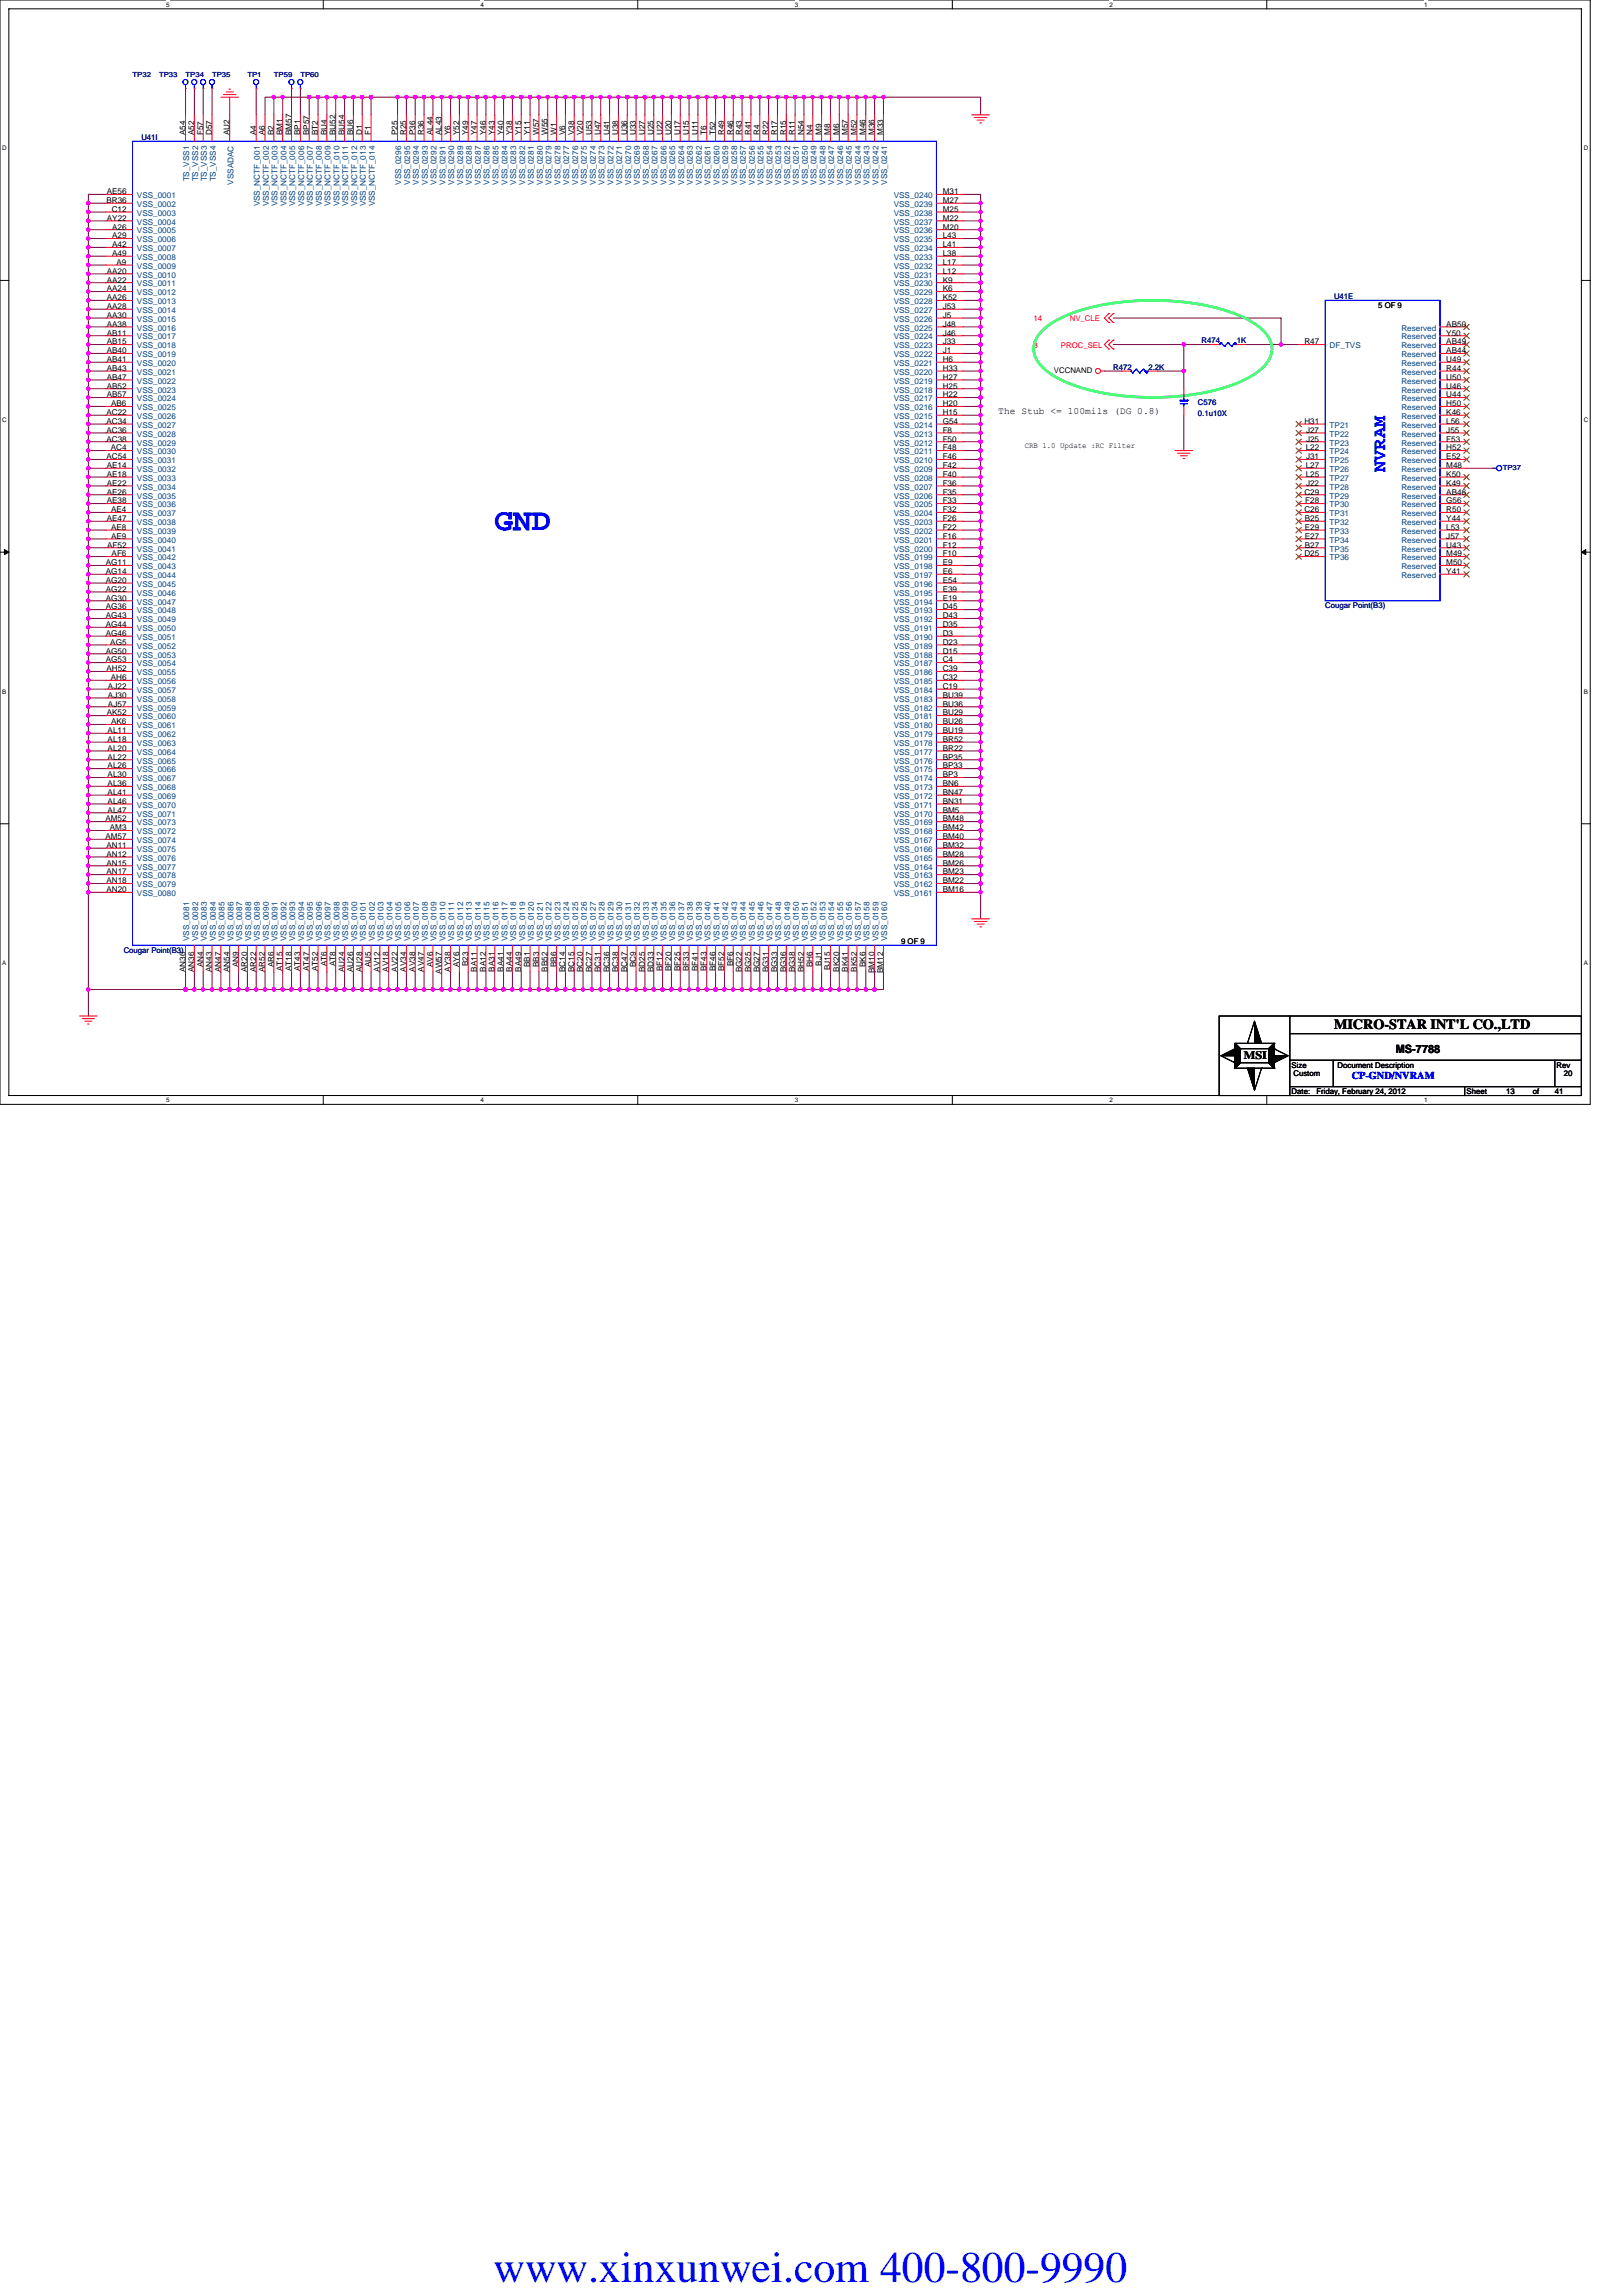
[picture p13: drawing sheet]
<svg xmlns="http://www.w3.org/2000/svg" width="210mm" height="297mm" viewBox="0 0 210 297" stroke-linecap="round" stroke-linejoin="round" font-family="sans-serif">
<defs><g id="words">
<text font-size="5.6" fill="#00f" x="63.9" y="295.3">www.xinxunwei.com 400-800-9990</text>
<text font-size="4" fill="#00f" x="64" y="68.5">GND</text>
<text font-size="2.4" fill="#00f" x="179.2" y="61" transform="rotate(-90 179.2 61)">NVRAM</text>
<text font-size="1.8" x="172.6" y="133.1">MICRO-STAR INT'L CO.,LTD</text>
<g font-size="1.5">
<text x="160.9" y="137">MSI</text>
<text x="180.6" y="136.2">MS-7788</text>
</g>
<text font-size="1.4" fill="#00f" x="174.9" y="139.6">CP-GND/NVRAM</text>
<text font-size="1.2" x="129.2" y="53.6">The Stub &lt;= 100mils (DG 0.8)</text>
<g font-size="1">
<text x="24" y="17.5" transform="rotate(-90 24 17.5)">A54</text>
<text x="25.1" y="17.5" transform="rotate(-90 25.1 17.5)">A52</text>
<text x="26.3" y="17.5" transform="rotate(-90 26.3 17.5)">F57</text>
<text x="27.4" y="17.5" transform="rotate(-90 27.4 17.5)">D57</text>
<text x="29.7" y="17.5" transform="rotate(-90 29.7 17.5)">AU2</text>
<text x="33.1" y="17.5" transform="rotate(-90 33.1 17.5)">A4</text>
<text x="34.3" y="17.5" transform="rotate(-90 34.3 17.5)">A6</text>
<text x="35.4" y="17.5" transform="rotate(-90 35.4 17.5)">B2</text>
<text x="36.6" y="17.5" transform="rotate(-90 36.6 17.5)">BM1</text>
<text x="37.7" y="17.5" transform="rotate(-90 37.7 17.5)">BM57</text>
<text x="38.8" y="17.5" transform="rotate(-90 38.8 17.5)">BP1</text>
<text x="40" y="17.5" transform="rotate(-90 40 17.5)">BP57</text>
<text x="41.1" y="17.5" transform="rotate(-90 41.1 17.5)">BT2</text>
<text x="42.3" y="17.5" transform="rotate(-90 42.3 17.5)">BU4</text>
<text x="43.4" y="17.5" transform="rotate(-90 43.4 17.5)">BU52</text>
<text x="44.6" y="17.5" transform="rotate(-90 44.6 17.5)">BU54</text>
<text x="45.7" y="17.5" transform="rotate(-90 45.7 17.5)">BU6</text>
<text x="46.8" y="17.5" transform="rotate(-90 46.8 17.5)">D1</text>
<text x="48" y="17.5" transform="rotate(-90 48 17.5)">F1</text>
<text x="51.4" y="17.5" transform="rotate(-90 51.4 17.5)">P25</text>
<text x="52.6" y="17.5" transform="rotate(-90 52.6 17.5)">R25</text>
<text x="53.7" y="17.5" transform="rotate(-90 53.7 17.5)">P36</text>
<text x="54.8" y="17.5" transform="rotate(-90 54.8 17.5)">R36</text>
<text x="56" y="17.5" transform="rotate(-90 56 17.5)">AL44</text>
<text x="57.1" y="17.5" transform="rotate(-90 57.1 17.5)">AL43</text>
<text x="58.3" y="17.5" transform="rotate(-90 58.3 17.5)">Y6</text>
<text x="59.4" y="17.5" transform="rotate(-90 59.4 17.5)">Y52</text>
<text x="60.6" y="17.5" transform="rotate(-90 60.6 17.5)">Y49</text>
<text x="61.7" y="17.5" transform="rotate(-90 61.7 17.5)">Y47</text>
<text x="62.8" y="17.5" transform="rotate(-90 62.8 17.5)">Y46</text>
<text x="64" y="17.5" transform="rotate(-90 64 17.5)">Y43</text>
<text x="65.1" y="17.5" transform="rotate(-90 65.1 17.5)">Y40</text>
<text x="66.3" y="17.5" transform="rotate(-90 66.3 17.5)">Y38</text>
<text x="67.4" y="17.5" transform="rotate(-90 67.4 17.5)">Y15</text>
<text x="68.6" y="17.5" transform="rotate(-90 68.6 17.5)">Y11</text>
<text x="69.7" y="17.5" transform="rotate(-90 69.7 17.5)">W57</text>
<text x="70.8" y="17.5" transform="rotate(-90 70.8 17.5)">W55</text>
<text x="72" y="17.5" transform="rotate(-90 72 17.5)">W1</text>
<text x="73.1" y="17.5" transform="rotate(-90 73.1 17.5)">V6</text>
<text x="74.3" y="17.5" transform="rotate(-90 74.3 17.5)">V38</text>
<text x="75.4" y="17.5" transform="rotate(-90 75.4 17.5)">V20</text>
<text x="76.6" y="17.5" transform="rotate(-90 76.6 17.5)">U53</text>
<text x="77.7" y="17.5" transform="rotate(-90 77.7 17.5)">U47</text>
<text x="78.8" y="17.5" transform="rotate(-90 78.8 17.5)">U41</text>
<text x="80" y="17.5" transform="rotate(-90 80 17.5)">U38</text>
<text x="81.1" y="17.5" transform="rotate(-90 81.1 17.5)">U36</text>
<text x="82.3" y="17.5" transform="rotate(-90 82.3 17.5)">U33</text>
<text x="83.4" y="17.5" transform="rotate(-90 83.4 17.5)">U27</text>
<text x="84.6" y="17.5" transform="rotate(-90 84.6 17.5)">U25</text>
<text x="85.7" y="17.5" transform="rotate(-90 85.7 17.5)">U22</text>
<text x="86.8" y="17.5" transform="rotate(-90 86.8 17.5)">U20</text>
<text x="88" y="17.5" transform="rotate(-90 88 17.5)">U17</text>
<text x="89.1" y="17.5" transform="rotate(-90 89.1 17.5)">U15</text>
<text x="90.3" y="17.5" transform="rotate(-90 90.3 17.5)">U11</text>
<text x="91.4" y="17.5" transform="rotate(-90 91.4 17.5)">T6</text>
<text x="92.6" y="17.5" transform="rotate(-90 92.6 17.5)">T52</text>
<text x="93.7" y="17.5" transform="rotate(-90 93.7 17.5)">R49</text>
<text x="94.8" y="17.5" transform="rotate(-90 94.8 17.5)">R46</text>
<text x="96" y="17.5" transform="rotate(-90 96 17.5)">R43</text>
<text x="97.1" y="17.5" transform="rotate(-90 97.1 17.5)">R41</text>
<text x="98.3" y="17.5" transform="rotate(-90 98.3 17.5)">R4</text>
<text x="99.4" y="17.5" transform="rotate(-90 99.4 17.5)">R22</text>
<text x="100.6" y="17.5" transform="rotate(-90 100.6 17.5)">R17</text>
<text x="101.7" y="17.5" transform="rotate(-90 101.7 17.5)">R15</text>
<text x="102.8" y="17.5" transform="rotate(-90 102.8 17.5)">R11</text>
<text x="104" y="17.5" transform="rotate(-90 104 17.5)">N54</text>
<text x="105.1" y="17.5" transform="rotate(-90 105.1 17.5)">N4</text>
<text x="106.3" y="17.5" transform="rotate(-90 106.3 17.5)">M9</text>
<text x="107.4" y="17.5" transform="rotate(-90 107.4 17.5)">M8</text>
<text x="108.6" y="17.5" transform="rotate(-90 108.6 17.5)">M6</text>
<text x="109.7" y="17.5" transform="rotate(-90 109.7 17.5)">M57</text>
<text x="110.8" y="17.5" transform="rotate(-90 110.8 17.5)">M52</text>
<text x="112" y="17.5" transform="rotate(-90 112 17.5)">M46</text>
<text x="113.1" y="17.5" transform="rotate(-90 113.1 17.5)">M36</text>
<text x="114.3" y="17.5" transform="rotate(-90 114.3 17.5)">M33</text>
<text x="13.8" y="26.3">BR36</text>
<text x="13.8" y="25.1">AE56</text>
<text x="13.8" y="28.6">AY22</text>
<text x="14.5" y="27.4">C12</text>
<text x="14.5" y="29.7">A26</text>
<text x="122" y="29.7">M20</text>
<text x="122" y="28.6">M22</text>
<text x="122" y="27.4">M25</text>
<text x="122" y="26.3">M27</text>
<text x="122" y="25.1">M31</text>
<text x="13.8" y="35.4">AA20</text>
<text x="14.5" y="33.1">A49</text>
<text x="14.5" y="32">A42</text>
<text x="14.5" y="30.8">A29</text>
<text x="15.1" y="34.3">A9</text>
<text x="122" y="35.4">L12</text>
<text x="122" y="34.3">L17</text>
<text x="122" y="33.1">L38</text>
<text x="122" y="32">L41</text>
<text x="122" y="30.8">L43</text>
<text x="13.8" y="40">AA28</text>
<text x="13.8" y="38.8">AA26</text>
<text x="13.8" y="37.7">AA24</text>
<text x="13.8" y="36.6">AA22</text>
<text x="13.8" y="41.1">AA30</text>
<text x="122" y="41.1">J5</text>
<text x="122" y="40">J53</text>
<text x="122" y="38.8">K52</text>
<text x="122" y="37.7">K6</text>
<text x="122" y="36.6">K9</text>
<text x="178.3" y="39.8">5 OF 9</text>
<text x="13.8" y="48">AB43</text>
<text x="13.8" y="46.8">AB41</text>
<text x="13.8" y="45.7">AB40</text>
<text x="13.8" y="44.6">AB15</text>
<text x="13.8" y="43.4">AB11</text>
<text x="13.8" y="42.3">AA38</text>
<text x="122" y="48">H33</text>
<text x="122" y="46.8">H6</text>
<text x="122" y="45.7">J1</text>
<text x="122" y="44.6">J33</text>
<text x="122" y="43.4">J46</text>
<text x="122" y="42.3">J48</text>
<text x="168.8" y="44.6">R47</text>
<text x="187.1" y="42.3">AB50</text>
<text x="187.1" y="43.4">Y50</text>
<text x="187.1" y="44.6">AB49</text>
<text x="187.1" y="45.7">AB44</text>
<text x="187.1" y="46.8">U49</text>
<text x="187.1" y="48">R44</text>
<text x="13.8" y="53.7">AC22</text>
<text x="13.8" y="51.4">AB57</text>
<text x="13.8" y="50.3">AB52</text>
<text x="13.8" y="49.1">AB47</text>
<text x="14.4" y="52.6">AB6</text>
<text x="122" y="53.7">H15</text>
<text x="122" y="52.6">H20</text>
<text x="122" y="51.4">H22</text>
<text x="122" y="50.3">H25</text>
<text x="122" y="49.1">H27</text>
<text x="136.4" y="48.3">VCCNAND</text>
<text x="187.1" y="52.6">H50</text>
<text x="187.1" y="49.1">U50</text>
<text x="187.1" y="50.3">U46</text>
<text x="187.1" y="53.7">K46</text>
<text x="187.1" y="51.4">U44</text>
<text x="13.8" y="59.4">AC54</text>
<text x="13.8" y="57.1">AC38</text>
<text x="13.8" y="56">AC36</text>
<text x="13.8" y="54.8">AC34</text>
<text x="14.3" y="58.3">AC4</text>
<text x="122" y="59.4">F46</text>
<text x="122" y="58.3">F48</text>
<text x="122" y="57.1">F50</text>
<text x="122" y="56">F8</text>
<text x="122" y="54.8">G54</text>
<text x="132.6" y="57.9">CRB 1.0 Update :RC Filter</text>
<text x="168.8" y="54.8">H31</text>
<text x="168.9" y="58.3">L22</text>
<text x="169" y="59.4">J31</text>
<text x="169" y="56">J27</text>
<text x="169" y="57.1">J25</text>
<text x="187.1" y="54.8">L56</text>
<text x="187.1" y="56">J55</text>
<text x="187.1" y="57.1">F53</text>
<text x="187.1" y="58.3">H52</text>
<text x="187.1" y="59.4">E52</text>
<text x="13.8" y="65.1">AE38</text>
<text x="13.8" y="64">AE26</text>
<text x="13.8" y="61.7">AE18</text>
<text x="13.8" y="60.6">AE14</text>
<text x="13.8" y="62.8">AE22</text>
<text x="122" y="65.1">F33</text>
<text x="122" y="64">F35</text>
<text x="122" y="62.8">F36</text>
<text x="122" y="61.7">F40</text>
<text x="122" y="60.6">F42</text>
<text x="168.8" y="64">C29</text>
<text x="168.9" y="65.1">F28</text>
<text x="168.9" y="60.6">L27</text>
<text x="168.9" y="61.7">L25</text>
<text x="169" y="62.8">J22</text>
<text x="187.1" y="61.7">K50</text>
<text x="187.1" y="62.8">K49</text>
<text x="187.1" y="64">AB46</text>
<text x="187.1" y="65.1">G56</text>
<text x="187.1" y="60.6">M48</text>
<text x="13.8" y="67.4">AE47</text>
<text x="13.9" y="70.8">AF52</text>
<text x="14.4" y="69.7">AE9</text>
<text x="14.4" y="66.3">AE4</text>
<text x="14.4" y="68.6">AE8</text>
<text x="14.4" y="72">AF6</text>
<text x="122" y="72">F10</text>
<text x="122" y="70.8">F12</text>
<text x="122" y="69.7">F16</text>
<text x="122" y="68.6">F22</text>
<text x="122" y="67.4">F26</text>
<text x="122" y="66.3">F32</text>
<text x="168.8" y="66.3">C26</text>
<text x="168.8" y="72">D25</text>
<text x="168.8" y="68.6">E29</text>
<text x="168.8" y="69.7">E27</text>
<text x="168.8" y="70.8">B27</text>
<text x="168.8" y="67.4">B25</text>
<text x="187.1" y="66.3">R50</text>
<text x="187.1" y="72">M49</text>
<text x="187.1" y="68.6">L53</text>
<text x="187.1" y="67.4">Y44</text>
<text x="187.1" y="70.8">U43</text>
<text x="187.1" y="69.7">J57</text>
<text x="13.7" y="77.7">AG30</text>
<text x="13.7" y="76.6">AG22</text>
<text x="13.7" y="75.4">AG20</text>
<text x="13.7" y="74.3">AG14</text>
<text x="13.7" y="73.1">AG11</text>
<text x="122" y="77.7">E19</text>
<text x="122" y="76.6">E39</text>
<text x="122" y="75.4">E54</text>
<text x="122" y="74.3">E6</text>
<text x="122" y="73.1">E9</text>
<text x="187.1" y="73.1">M50</text>
<text x="187.1" y="74.3">Y41</text>
<text x="13.7" y="81.1">AG44</text>
<text x="13.7" y="80">AG43</text>
<text x="13.7" y="82.3">AG46</text>
<text x="13.7" y="78.8">AG36</text>
<text x="14.3" y="83.4">AG5</text>
<text x="122" y="83.4">D23</text>
<text x="122" y="82.3">D3</text>
<text x="122" y="81.1">D35</text>
<text x="122" y="80">D43</text>
<text x="122" y="78.8">D45</text>
<text x="13.7" y="85.7">AG53</text>
<text x="13.7" y="84.6">AG50</text>
<text x="13.8" y="86.8">AH52</text>
<text x="14" y="89.1">AJ22</text>
<text x="14.3" y="88">AH6</text>
<text x="122" y="89.1">C19</text>
<text x="122" y="88">C32</text>
<text x="122" y="86.8">C39</text>
<text x="122" y="85.7">C4</text>
<text x="122" y="84.6">D15</text>
<text x="13.8" y="92.6">AK52</text>
<text x="13.9" y="96">AL18</text>
<text x="13.9" y="94.8">AL11</text>
<text x="14" y="90.3">AJ30</text>
<text x="14" y="91.4">AJ57</text>
<text x="14.4" y="93.7">AK6</text>
<text x="122" y="96">BR52</text>
<text x="122" y="94.8">BU19</text>
<text x="122" y="93.7">BU26</text>
<text x="122" y="92.6">BU29</text>
<text x="122" y="91.4">BU36</text>
<text x="122" y="90.3">BU39</text>
<text x="13.9" y="101.7">AL36</text>
<text x="13.9" y="100.6">AL30</text>
<text x="13.9" y="99.4">AL26</text>
<text x="13.9" y="98.3">AL22</text>
<text x="13.9" y="97.1">AL20</text>
<text x="122" y="101.7">BN6</text>
<text x="122" y="100.6">BP3</text>
<text x="122" y="99.4">BP33</text>
<text x="122" y="98.3">BP35</text>
<text x="122" y="97.1">BR22</text>
<text x="13.6" y="106.3">AM52</text>
<text x="13.9" y="105.1">AL47</text>
<text x="13.9" y="104">AL46</text>
<text x="13.9" y="102.8">AL41</text>
<text x="14.2" y="107.4">AM3</text>
<text x="122" y="107.4">BM42</text>
<text x="122" y="106.3">BM48</text>
<text x="122" y="105.1">BM5</text>
<text x="122" y="104">BN31</text>
<text x="122" y="102.8">BN47</text>
<text x="13.6" y="108.6">AM57</text>
<text x="13.8" y="113.1">AN17</text>
<text x="13.8" y="112">AN15</text>
<text x="13.8" y="110.8">AN12</text>
<text x="13.8" y="109.7">AN11</text>
<text x="122" y="113.1">BM23</text>
<text x="122" y="112">BM26</text>
<text x="122" y="110.8">BM28</text>
<text x="122" y="109.7">BM32</text>
<text x="122" y="108.6">BM40</text>
<text x="13.8" y="115.4">AN20</text>
<text x="13.8" y="114.3">AN18</text>
<text x="122" y="115.4">BM16</text>
<text x="122" y="114.3">BM22</text>
<text x="24" y="125.8" transform="rotate(-90 24 125.8)">AN30</text>
<text x="25.1" y="125.8" transform="rotate(-90 25.1 125.8)">AN36</text>
<text x="26.3" y="125.2" transform="rotate(-90 26.3 125.2)">AN4</text>
<text x="27.4" y="125.8" transform="rotate(-90 27.4 125.8)">AN43</text>
<text x="28.6" y="125.8" transform="rotate(-90 28.6 125.8)">AN47</text>
<text x="29.7" y="125.8" transform="rotate(-90 29.7 125.8)">AN54</text>
<text x="30.8" y="125.2" transform="rotate(-90 30.8 125.2)">AN9</text>
<text x="32" y="125.8" transform="rotate(-90 32 125.8)">AR20</text>
<text x="33.1" y="125.8" transform="rotate(-90 33.1 125.8)">AR22</text>
<text x="34.3" y="125.8" transform="rotate(-90 34.3 125.8)">AR52</text>
<text x="35.4" y="125.2" transform="rotate(-90 35.4 125.2)">AR6</text>
<text x="36.6" y="125.6" transform="rotate(-90 36.6 125.6)">AT15</text>
<text x="37.7" y="125.6" transform="rotate(-90 37.7 125.6)">AT18</text>
<text x="38.8" y="125.6" transform="rotate(-90 38.8 125.6)">AT43</text>
<text x="40" y="125.6" transform="rotate(-90 40 125.6)">AT47</text>
<text x="41.1" y="125.6" transform="rotate(-90 41.1 125.6)">AT52</text>
<text x="42.3" y="125" transform="rotate(-90 42.3 125)">AT6</text>
<text x="43.4" y="125" transform="rotate(-90 43.4 125)">AT8</text>
<text x="44.6" y="125.8" transform="rotate(-90 44.6 125.8)">AU24</text>
<text x="45.7" y="125.8" transform="rotate(-90 45.7 125.8)">AU26</text>
<text x="46.8" y="125.8" transform="rotate(-90 46.8 125.8)">AU28</text>
<text x="48" y="125.2" transform="rotate(-90 48 125.2)">AU5</text>
<text x="49.1" y="125.7" transform="rotate(-90 49.1 125.7)">AV12</text>
<text x="50.3" y="125.7" transform="rotate(-90 50.3 125.7)">AV18</text>
<text x="51.4" y="125.7" transform="rotate(-90 51.4 125.7)">AV22</text>
<text x="52.6" y="125.7" transform="rotate(-90 52.6 125.7)">AV34</text>
<text x="53.7" y="125.7" transform="rotate(-90 53.7 125.7)">AV38</text>
<text x="54.8" y="125.7" transform="rotate(-90 54.8 125.7)">AV47</text>
<text x="56" y="125.1" transform="rotate(-90 56 125.1)">AV6</text>
<text x="57.1" y="126" transform="rotate(-90 57.1 126)">AW57</text>
<text x="58.3" y="125.7" transform="rotate(-90 58.3 125.7)">AY38</text>
<text x="59.4" y="125.1" transform="rotate(-90 59.4 125.1)">AY6</text>
<text x="60.6" y="125" transform="rotate(-90 60.6 125)">B23</text>
<text x="61.7" y="125.7" transform="rotate(-90 61.7 125.7)">BA11</text>
<text x="62.8" y="125.7" transform="rotate(-90 62.8 125.7)">BA12</text>
<text x="64" y="125.7" transform="rotate(-90 64 125.7)">BA31</text>
<text x="65.1" y="125.7" transform="rotate(-90 65.1 125.7)">BA41</text>
<text x="66.3" y="125.7" transform="rotate(-90 66.3 125.7)">BA44</text>
<text x="67.4" y="125.7" transform="rotate(-90 67.4 125.7)">BA49</text>
<text x="68.6" y="125.1" transform="rotate(-90 68.6 125.1)">BB1</text>
<text x="69.7" y="125.1" transform="rotate(-90 69.7 125.1)">BB3</text>
<text x="70.8" y="125.7" transform="rotate(-90 70.8 125.7)">BB52</text>
<text x="72" y="125.1" transform="rotate(-90 72 125.1)">BB6</text>
<text x="73.1" y="125.8" transform="rotate(-90 73.1 125.8)">BC14</text>
<text x="74.3" y="125.8" transform="rotate(-90 74.3 125.8)">BC15</text>
<text x="75.4" y="125.8" transform="rotate(-90 75.4 125.8)">BC20</text>
<text x="76.6" y="125.8" transform="rotate(-90 76.6 125.8)">BC27</text>
<text x="77.7" y="125.8" transform="rotate(-90 77.7 125.8)">BC31</text>
<text x="78.8" y="125.8" transform="rotate(-90 78.8 125.8)">BC36</text>
<text x="80" y="125.8" transform="rotate(-90 80 125.8)">BC38</text>
<text x="81.1" y="125.8" transform="rotate(-90 81.1 125.8)">BC47</text>
<text x="82.3" y="125.2" transform="rotate(-90 82.3 125.2)">BC9</text>
<text x="83.4" y="125.8" transform="rotate(-90 83.4 125.8)">BD25</text>
<text x="84.6" y="125.8" transform="rotate(-90 84.6 125.8)">BD33</text>
<text x="85.7" y="125.6" transform="rotate(-90 85.7 125.6)">BF12</text>
<text x="86.8" y="125.6" transform="rotate(-90 86.8 125.6)">BF20</text>
<text x="88" y="125.6" transform="rotate(-90 88 125.6)">BF25</text>
<text x="89.1" y="125.6" transform="rotate(-90 89.1 125.6)">BF33</text>
<text x="90.3" y="125.6" transform="rotate(-90 90.3 125.6)">BF41</text>
<text x="91.4" y="125.6" transform="rotate(-90 91.4 125.6)">BF43</text>
<text x="92.6" y="125.6" transform="rotate(-90 92.6 125.6)">BF46</text>
<text x="93.7" y="125.6" transform="rotate(-90 93.7 125.6)">BF52</text>
<text x="94.8" y="125" transform="rotate(-90 94.8 125)">BF6</text>
<text x="96" y="125.8" transform="rotate(-90 96 125.8)">BG22</text>
<text x="97.1" y="125.8" transform="rotate(-90 97.1 125.8)">BG25</text>
<text x="98.3" y="125.8" transform="rotate(-90 98.3 125.8)">BG27</text>
<text x="99.4" y="125.8" transform="rotate(-90 99.4 125.8)">BG31</text>
<text x="100.6" y="125.8" transform="rotate(-90 100.6 125.8)">BG33</text>
<text x="101.7" y="125.8" transform="rotate(-90 101.7 125.8)">BG36</text>
<text x="102.8" y="125.8" transform="rotate(-90 102.8 125.8)">BG38</text>
<text x="104" y="125.8" transform="rotate(-90 104 125.8)">BH52</text>
<text x="105.1" y="125.2" transform="rotate(-90 105.1 125.2)">BH6</text>
<text x="106.3" y="124.9" transform="rotate(-90 106.3 124.9)">BJ1</text>
<text x="107.4" y="125.5" transform="rotate(-90 107.4 125.5)">BJ15</text>
<text x="108.6" y="125.7" transform="rotate(-90 108.6 125.7)">BK20</text>
<text x="109.7" y="125.7" transform="rotate(-90 109.7 125.7)">BK41</text>
<text x="110.8" y="125.7" transform="rotate(-90 110.8 125.7)">BK52</text>
<text x="112" y="125.1" transform="rotate(-90 112 125.1)">BK6</text>
<text x="113.1" y="125.9" transform="rotate(-90 113.1 125.9)">BM10</text>
<text x="114.3" y="125.9" transform="rotate(-90 114.3 125.9)">BM12</text>
<text x="116.6" y="122.1">9 OF 9</text>
<text x="167.1" y="138.1">Size</text>
<text x="167.1" y="141.5">Date:</text>
<text x="167.3" y="139.3">Custom</text>
<text x="170.3" y="141.5">Friday, February 24, 2012</text>
<text x="173.1" y="138.1">Document Description</text>
<text x="189.7" y="141.5">Sheet</text>
<text x="194.9" y="141.5">13</text>
<text x="198.3" y="141.5">of</text>
<text x="201.2" y="141.5">41</text>
<text x="201.4" y="138.1">Rev</text>
<text x="202.3" y="139.3">20</text>
</g>
<g font-size="1" fill="#000080">
<text x="18.3" y="18.1">U41I</text>
<text x="172.6" y="38.7">U41E</text>
<text x="144" y="47.8">R472</text>
<text x="148.6" y="47.8">2.2K</text>
<text x="155.4" y="44.4">R474</text>
<text x="160" y="44.4">1K</text>
<text x="155" y="52.4">C576</text>
<text x="155" y="53.8">0.1u10X</text>
<text x="171.5" y="78.7">Cougar Point(B3)</text>
<text x="16" y="123.3">Cougar Point(B3)</text>
</g>
<g font-size="1" fill="#004080">
<text x="24.5" y="23.5" transform="rotate(-90 24.5 23.5)">TS_VSS1</text>
<text x="25.6" y="23.5" transform="rotate(-90 25.6 23.5)">TS_VSS2</text>
<text x="26.8" y="23.5" transform="rotate(-90 26.8 23.5)">TS_VSS3</text>
<text x="27.9" y="23.5" transform="rotate(-90 27.9 23.5)">TS_VSS4</text>
<text x="30.2" y="23.9" transform="rotate(-90 30.2 23.9)">VSSADAC</text>
<text x="51.9" y="23.9" transform="rotate(-90 51.9 23.9)">VSS_0296</text>
<text x="53.1" y="23.9" transform="rotate(-90 53.1 23.9)">VSS_0295</text>
<text x="54.2" y="23.9" transform="rotate(-90 54.2 23.9)">VSS_0294</text>
<text x="55.4" y="23.9" transform="rotate(-90 55.4 23.9)">VSS_0293</text>
<text x="56.5" y="23.9" transform="rotate(-90 56.5 23.9)">VSS_0292</text>
<text x="57.6" y="23.9" transform="rotate(-90 57.6 23.9)">VSS_0291</text>
<text x="58.8" y="23.9" transform="rotate(-90 58.8 23.9)">VSS_0290</text>
<text x="59.9" y="23.9" transform="rotate(-90 59.9 23.9)">VSS_0289</text>
<text x="61.1" y="23.9" transform="rotate(-90 61.1 23.9)">VSS_0288</text>
<text x="62.2" y="23.9" transform="rotate(-90 62.2 23.9)">VSS_0287</text>
<text x="63.4" y="23.9" transform="rotate(-90 63.4 23.9)">VSS_0286</text>
<text x="64.5" y="23.9" transform="rotate(-90 64.5 23.9)">VSS_0285</text>
<text x="65.6" y="23.9" transform="rotate(-90 65.6 23.9)">VSS_0284</text>
<text x="66.8" y="23.9" transform="rotate(-90 66.8 23.9)">VSS_0283</text>
<text x="67.9" y="23.9" transform="rotate(-90 67.9 23.9)">VSS_0282</text>
<text x="69.1" y="23.9" transform="rotate(-90 69.1 23.9)">VSS_0281</text>
<text x="70.2" y="23.9" transform="rotate(-90 70.2 23.9)">VSS_0280</text>
<text x="71.4" y="23.9" transform="rotate(-90 71.4 23.9)">VSS_0279</text>
<text x="72.5" y="23.9" transform="rotate(-90 72.5 23.9)">VSS_0278</text>
<text x="73.6" y="23.9" transform="rotate(-90 73.6 23.9)">VSS_0277</text>
<text x="74.8" y="23.9" transform="rotate(-90 74.8 23.9)">VSS_0276</text>
<text x="75.9" y="23.9" transform="rotate(-90 75.9 23.9)">VSS_0275</text>
<text x="77.1" y="23.9" transform="rotate(-90 77.1 23.9)">VSS_0274</text>
<text x="78.2" y="23.9" transform="rotate(-90 78.2 23.9)">VSS_0273</text>
<text x="79.4" y="23.9" transform="rotate(-90 79.4 23.9)">VSS_0272</text>
<text x="80.5" y="23.9" transform="rotate(-90 80.5 23.9)">VSS_0271</text>
<text x="81.6" y="23.9" transform="rotate(-90 81.6 23.9)">VSS_0270</text>
<text x="82.8" y="23.9" transform="rotate(-90 82.8 23.9)">VSS_0269</text>
<text x="83.9" y="23.9" transform="rotate(-90 83.9 23.9)">VSS_0268</text>
<text x="85.1" y="23.9" transform="rotate(-90 85.1 23.9)">VSS_0267</text>
<text x="86.2" y="23.9" transform="rotate(-90 86.2 23.9)">VSS_0266</text>
<text x="87.4" y="23.9" transform="rotate(-90 87.4 23.9)">VSS_0265</text>
<text x="88.5" y="23.9" transform="rotate(-90 88.5 23.9)">VSS_0264</text>
<text x="89.6" y="23.9" transform="rotate(-90 89.6 23.9)">VSS_0263</text>
<text x="90.8" y="23.9" transform="rotate(-90 90.8 23.9)">VSS_0262</text>
<text x="91.9" y="23.9" transform="rotate(-90 91.9 23.9)">VSS_0261</text>
<text x="93.1" y="23.9" transform="rotate(-90 93.1 23.9)">VSS_0260</text>
<text x="94.2" y="23.9" transform="rotate(-90 94.2 23.9)">VSS_0259</text>
<text x="95.4" y="23.9" transform="rotate(-90 95.4 23.9)">VSS_0258</text>
<text x="96.5" y="23.9" transform="rotate(-90 96.5 23.9)">VSS_0257</text>
<text x="97.6" y="23.9" transform="rotate(-90 97.6 23.9)">VSS_0256</text>
<text x="98.8" y="23.9" transform="rotate(-90 98.8 23.9)">VSS_0255</text>
<text x="99.9" y="23.9" transform="rotate(-90 99.9 23.9)">VSS_0254</text>
<text x="101.1" y="23.9" transform="rotate(-90 101.1 23.9)">VSS_0253</text>
<text x="102.2" y="23.9" transform="rotate(-90 102.2 23.9)">VSS_0252</text>
<text x="103.4" y="23.9" transform="rotate(-90 103.4 23.9)">VSS_0251</text>
<text x="104.5" y="23.9" transform="rotate(-90 104.5 23.9)">VSS_0250</text>
<text x="105.6" y="23.9" transform="rotate(-90 105.6 23.9)">VSS_0249</text>
<text x="106.8" y="23.9" transform="rotate(-90 106.8 23.9)">VSS_0248</text>
<text x="107.9" y="23.9" transform="rotate(-90 107.9 23.9)">VSS_0247</text>
<text x="109.1" y="23.9" transform="rotate(-90 109.1 23.9)">VSS_0246</text>
<text x="110.2" y="23.9" transform="rotate(-90 110.2 23.9)">VSS_0245</text>
<text x="111.4" y="23.9" transform="rotate(-90 111.4 23.9)">VSS_0244</text>
<text x="112.5" y="23.9" transform="rotate(-90 112.5 23.9)">VSS_0243</text>
<text x="113.6" y="23.9" transform="rotate(-90 113.6 23.9)">VSS_0242</text>
<text x="114.8" y="23.9" transform="rotate(-90 114.8 23.9)">VSS_0241</text>
<text x="17.7" y="29.1">VSS_0004</text>
<text x="17.7" y="27.9">VSS_0003</text>
<text x="17.7" y="25.6">VSS_0001</text>
<text x="17.7" y="26.8">VSS_0002</text>
<text x="33.6" y="26.7" transform="rotate(-90 33.6 26.7)">VSS_NCTF_001</text>
<text x="34.8" y="26.7" transform="rotate(-90 34.8 26.7)">VSS_NCTF_002</text>
<text x="35.9" y="26.7" transform="rotate(-90 35.9 26.7)">VSS_NCTF_003</text>
<text x="37.1" y="26.7" transform="rotate(-90 37.1 26.7)">VSS_NCTF_004</text>
<text x="38.2" y="26.7" transform="rotate(-90 38.2 26.7)">VSS_NCTF_005</text>
<text x="39.3" y="26.7" transform="rotate(-90 39.3 26.7)">VSS_NCTF_006</text>
<text x="40.5" y="26.7" transform="rotate(-90 40.5 26.7)">VSS_NCTF_007</text>
<text x="41.6" y="26.7" transform="rotate(-90 41.6 26.7)">VSS_NCTF_008</text>
<text x="42.8" y="26.7" transform="rotate(-90 42.8 26.7)">VSS_NCTF_009</text>
<text x="43.9" y="26.7" transform="rotate(-90 43.9 26.7)">VSS_NCTF_010</text>
<text x="45.1" y="26.7" transform="rotate(-90 45.1 26.7)">VSS_NCTF_011</text>
<text x="46.2" y="26.7" transform="rotate(-90 46.2 26.7)">VSS_NCTF_012</text>
<text x="47.3" y="26.7" transform="rotate(-90 47.3 26.7)">VSS_NCTF_013</text>
<text x="48.5" y="26.7" transform="rotate(-90 48.5 26.7)">VSS_NCTF_014</text>
<text x="115.6" y="29.1">VSS_0237</text>
<text x="115.6" y="27.9">VSS_0238</text>
<text x="115.6" y="26.8">VSS_0239</text>
<text x="115.6" y="25.6">VSS_0240</text>
<text x="17.7" y="35.9">VSS_0010</text>
<text x="17.7" y="34.8">VSS_0009</text>
<text x="17.7" y="33.6">VSS_0008</text>
<text x="17.7" y="32.5">VSS_0007</text>
<text x="17.7" y="31.3">VSS_0006</text>
<text x="17.7" y="30.2">VSS_0005</text>
<text x="115.6" y="35.9">VSS_0231</text>
<text x="115.6" y="34.8">VSS_0232</text>
<text x="115.6" y="33.6">VSS_0233</text>
<text x="115.6" y="32.5">VSS_0234</text>
<text x="115.6" y="31.3">VSS_0235</text>
<text x="115.6" y="30.2">VSS_0236</text>
<text x="17.7" y="40.5">VSS_0014</text>
<text x="17.7" y="39.3">VSS_0013</text>
<text x="17.7" y="38.2">VSS_0012</text>
<text x="17.7" y="37.1">VSS_0011</text>
<text x="17.7" y="41.6">VSS_0015</text>
<text x="115.6" y="41.6">VSS_0226</text>
<text x="115.6" y="40.5">VSS_0227</text>
<text x="115.6" y="39.3">VSS_0228</text>
<text x="115.6" y="38.2">VSS_0229</text>
<text x="115.6" y="37.1">VSS_0230</text>
<text x="17.7" y="47.3">VSS_0020</text>
<text x="17.7" y="46.2">VSS_0019</text>
<text x="17.7" y="45.1">VSS_0018</text>
<text x="17.7" y="43.9">VSS_0017</text>
<text x="17.7" y="42.8">VSS_0016</text>
<text x="115.6" y="47.3">VSS_0221</text>
<text x="115.6" y="46.2">VSS_0222</text>
<text x="115.6" y="45.1">VSS_0223</text>
<text x="115.6" y="43.9">VSS_0224</text>
<text x="115.6" y="42.8">VSS_0225</text>
<text x="172" y="45.1">DF_TVS</text>
<text x="181.3" y="42.8">Reserved</text>
<text x="181.3" y="43.9">Reserved</text>
<text x="181.3" y="45.1">Reserved</text>
<text x="181.3" y="46.2">Reserved</text>
<text x="181.3" y="47.3">Reserved</text>
<text x="17.7" y="53.1">VSS_0025</text>
<text x="17.7" y="51.9">VSS_0024</text>
<text x="17.7" y="50.8">VSS_0023</text>
<text x="17.7" y="49.6">VSS_0022</text>
<text x="17.7" y="48.5">VSS_0021</text>
<text x="115.6" y="53.1">VSS_0216</text>
<text x="115.6" y="51.9">VSS_0217</text>
<text x="115.6" y="50.8">VSS_0218</text>
<text x="115.6" y="49.6">VSS_0219</text>
<text x="115.6" y="48.5">VSS_0220</text>
<text x="181.3" y="53.1">Reserved</text>
<text x="181.3" y="48.5">Reserved</text>
<text x="181.3" y="49.6">Reserved</text>
<text x="181.3" y="50.8">Reserved</text>
<text x="181.3" y="51.9">Reserved</text>
<text x="17.7" y="59.9">VSS_0031</text>
<text x="17.7" y="58.8">VSS_0030</text>
<text x="17.7" y="57.6">VSS_0029</text>
<text x="17.7" y="56.5">VSS_0028</text>
<text x="17.7" y="55.4">VSS_0027</text>
<text x="17.7" y="54.2">VSS_0026</text>
<text x="115.6" y="59.9">VSS_0210</text>
<text x="115.6" y="58.8">VSS_0211</text>
<text x="115.6" y="57.6">VSS_0212</text>
<text x="115.6" y="56.5">VSS_0213</text>
<text x="115.6" y="55.4">VSS_0214</text>
<text x="115.6" y="54.2">VSS_0215</text>
<text x="172" y="55.4">TP21</text>
<text x="172" y="59.9">TP25</text>
<text x="172" y="56.5">TP22</text>
<text x="172" y="57.6">TP23</text>
<text x="172" y="58.8">TP24</text>
<text x="181.3" y="55.4">Reserved</text>
<text x="181.3" y="56.5">Reserved</text>
<text x="181.3" y="57.6">Reserved</text>
<text x="181.3" y="58.8">Reserved</text>
<text x="181.3" y="59.9">Reserved</text>
<text x="181.3" y="54.2">Reserved</text>
<text x="17.7" y="65.6">VSS_0036</text>
<text x="17.7" y="64.5">VSS_0035</text>
<text x="17.7" y="62.2">VSS_0033</text>
<text x="17.7" y="61.1">VSS_0032</text>
<text x="17.7" y="63.4">VSS_0034</text>
<text x="115.6" y="65.6">VSS_0205</text>
<text x="115.6" y="64.5">VSS_0206</text>
<text x="115.6" y="63.4">VSS_0207</text>
<text x="115.6" y="62.2">VSS_0208</text>
<text x="115.6" y="61.1">VSS_0209</text>
<text x="172" y="64.5">TP29</text>
<text x="172" y="61.1">TP26</text>
<text x="172" y="65.6">TP30</text>
<text x="172" y="62.2">TP27</text>
<text x="172" y="63.4">TP28</text>
<text x="181.3" y="62.2">Reserved</text>
<text x="181.3" y="63.4">Reserved</text>
<text x="181.3" y="64.5">Reserved</text>
<text x="181.3" y="65.6">Reserved</text>
<text x="181.3" y="61.1">Reserved</text>
<text x="17.7" y="71.4">VSS_0041</text>
<text x="17.7" y="70.2">VSS_0040</text>
<text x="17.7" y="67.9">VSS_0038</text>
<text x="17.7" y="66.8">VSS_0037</text>
<text x="17.7" y="69.1">VSS_0039</text>
<text x="115.6" y="71.4">VSS_0200</text>
<text x="115.6" y="70.2">VSS_0201</text>
<text x="115.6" y="69.1">VSS_0202</text>
<text x="115.6" y="67.9">VSS_0203</text>
<text x="115.6" y="66.8">VSS_0204</text>
<text x="172" y="69.1">TP33</text>
<text x="172" y="70.2">TP34</text>
<text x="172" y="66.8">TP31</text>
<text x="172" y="71.4">TP35</text>
<text x="172" y="67.9">TP32</text>
<text x="181.3" y="66.8">Reserved</text>
<text x="181.3" y="69.1">Reserved</text>
<text x="181.3" y="67.9">Reserved</text>
<text x="181.3" y="71.4">Reserved</text>
<text x="181.3" y="70.2">Reserved</text>
<text x="17.7" y="77.1">VSS_0046</text>
<text x="17.7" y="75.9">VSS_0045</text>
<text x="17.7" y="74.8">VSS_0044</text>
<text x="17.7" y="73.6">VSS_0043</text>
<text x="17.7" y="72.5">VSS_0042</text>
<text x="115.6" y="77.1">VSS_0195</text>
<text x="115.6" y="75.9">VSS_0196</text>
<text x="115.6" y="74.8">VSS_0197</text>
<text x="115.6" y="73.6">VSS_0198</text>
<text x="115.6" y="72.5">VSS_0199</text>
<text x="172" y="72.5">TP36</text>
<text x="181.3" y="73.6">Reserved</text>
<text x="181.3" y="74.8">Reserved</text>
<text x="181.3" y="72.5">Reserved</text>
<text x="17.7" y="81.6">VSS_0050</text>
<text x="17.7" y="80.5">VSS_0049</text>
<text x="17.7" y="78.2">VSS_0047</text>
<text x="17.7" y="83.9">VSS_0052</text>
<text x="17.7" y="82.8">VSS_0051</text>
<text x="17.7" y="79.4">VSS_0048</text>
<text x="115.6" y="83.9">VSS_0189</text>
<text x="115.6" y="82.8">VSS_0190</text>
<text x="115.6" y="81.6">VSS_0191</text>
<text x="115.6" y="80.5">VSS_0192</text>
<text x="115.6" y="79.4">VSS_0193</text>
<text x="115.6" y="78.2">VSS_0194</text>
<text x="17.7" y="89.6">VSS_0057</text>
<text x="17.7" y="88.5">VSS_0056</text>
<text x="17.7" y="87.4">VSS_0055</text>
<text x="17.7" y="86.2">VSS_0054</text>
<text x="17.7" y="85.1">VSS_0053</text>
<text x="115.6" y="89.6">VSS_0184</text>
<text x="115.6" y="88.5">VSS_0185</text>
<text x="115.6" y="87.4">VSS_0186</text>
<text x="115.6" y="86.2">VSS_0187</text>
<text x="115.6" y="85.1">VSS_0188</text>
<text x="17.7" y="95.4">VSS_0062</text>
<text x="17.7" y="94.2">VSS_0061</text>
<text x="17.7" y="93.1">VSS_0060</text>
<text x="17.7" y="90.8">VSS_0058</text>
<text x="17.7" y="91.9">VSS_0059</text>
<text x="115.6" y="95.4">VSS_0179</text>
<text x="115.6" y="94.2">VSS_0180</text>
<text x="115.6" y="93.1">VSS_0181</text>
<text x="115.6" y="91.9">VSS_0182</text>
<text x="115.6" y="90.8">VSS_0183</text>
<text x="17.7" y="101.1">VSS_0067</text>
<text x="17.7" y="99.9">VSS_0066</text>
<text x="17.7" y="98.8">VSS_0065</text>
<text x="17.7" y="97.6">VSS_0064</text>
<text x="17.7" y="96.5">VSS_0063</text>
<text x="115.6" y="101.1">VSS_0174</text>
<text x="115.6" y="99.9">VSS_0175</text>
<text x="115.6" y="98.8">VSS_0176</text>
<text x="115.6" y="97.6">VSS_0177</text>
<text x="115.6" y="96.5">VSS_0178</text>
<text x="17.7" y="107.9">VSS_0072</text>
<text x="17.7" y="106.8">VSS_0073</text>
<text x="17.7" y="105.6">VSS_0071</text>
<text x="17.7" y="104.5">VSS_0070</text>
<text x="17.7" y="103.4">VSS_0069</text>
<text x="17.7" y="102.2">VSS_0068</text>
<text x="115.6" y="107.9">VSS_0168</text>
<text x="115.6" y="106.8">VSS_0169</text>
<text x="115.6" y="105.6">VSS_0170</text>
<text x="115.6" y="104.5">VSS_0171</text>
<text x="115.6" y="103.4">VSS_0172</text>
<text x="115.6" y="102.2">VSS_0173</text>
<text x="17.7" y="113.6">VSS_0078</text>
<text x="17.7" y="112.5">VSS_0077</text>
<text x="17.7" y="111.4">VSS_0076</text>
<text x="17.7" y="110.2">VSS_0075</text>
<text x="17.7" y="109.1">VSS_0074</text>
<text x="115.6" y="113.6">VSS_0163</text>
<text x="115.6" y="112.5">VSS_0164</text>
<text x="115.6" y="111.4">VSS_0165</text>
<text x="115.6" y="110.2">VSS_0166</text>
<text x="115.6" y="109.1">VSS_0167</text>
<text x="17.7" y="115.9">VSS_0080</text>
<text x="17.7" y="114.8">VSS_0079</text>
<text x="115.6" y="115.9">VSS_0161</text>
<text x="115.6" y="114.8">VSS_0162</text>
<text x="24.5" y="121.7" transform="rotate(-90 24.5 121.7)">VSS_0081</text>
<text x="25.6" y="121.7" transform="rotate(-90 25.6 121.7)">VSS_0082</text>
<text x="26.8" y="121.7" transform="rotate(-90 26.8 121.7)">VSS_0083</text>
<text x="27.9" y="121.7" transform="rotate(-90 27.9 121.7)">VSS_0084</text>
<text x="29.1" y="121.7" transform="rotate(-90 29.1 121.7)">VSS_0085</text>
<text x="30.2" y="121.7" transform="rotate(-90 30.2 121.7)">VSS_0086</text>
<text x="31.3" y="121.7" transform="rotate(-90 31.3 121.7)">VSS_0087</text>
<text x="32.5" y="121.7" transform="rotate(-90 32.5 121.7)">VSS_0088</text>
<text x="33.6" y="121.7" transform="rotate(-90 33.6 121.7)">VSS_0089</text>
<text x="34.8" y="121.7" transform="rotate(-90 34.8 121.7)">VSS_0090</text>
<text x="35.9" y="121.7" transform="rotate(-90 35.9 121.7)">VSS_0091</text>
<text x="37.1" y="121.7" transform="rotate(-90 37.1 121.7)">VSS_0092</text>
<text x="38.2" y="121.7" transform="rotate(-90 38.2 121.7)">VSS_0093</text>
<text x="39.3" y="121.7" transform="rotate(-90 39.3 121.7)">VSS_0094</text>
<text x="40.5" y="121.7" transform="rotate(-90 40.5 121.7)">VSS_0095</text>
<text x="41.6" y="121.7" transform="rotate(-90 41.6 121.7)">VSS_0096</text>
<text x="42.8" y="121.7" transform="rotate(-90 42.8 121.7)">VSS_0097</text>
<text x="43.9" y="121.7" transform="rotate(-90 43.9 121.7)">VSS_0098</text>
<text x="45.1" y="121.7" transform="rotate(-90 45.1 121.7)">VSS_0099</text>
<text x="46.2" y="121.7" transform="rotate(-90 46.2 121.7)">VSS_0100</text>
<text x="47.3" y="121.7" transform="rotate(-90 47.3 121.7)">VSS_0101</text>
<text x="48.5" y="121.7" transform="rotate(-90 48.5 121.7)">VSS_0102</text>
<text x="49.6" y="121.7" transform="rotate(-90 49.6 121.7)">VSS_0103</text>
<text x="50.8" y="121.7" transform="rotate(-90 50.8 121.7)">VSS_0104</text>
<text x="51.9" y="121.7" transform="rotate(-90 51.9 121.7)">VSS_0105</text>
<text x="53.1" y="121.7" transform="rotate(-90 53.1 121.7)">VSS_0106</text>
<text x="54.2" y="121.7" transform="rotate(-90 54.2 121.7)">VSS_0107</text>
<text x="55.4" y="121.7" transform="rotate(-90 55.4 121.7)">VSS_0108</text>
<text x="56.5" y="121.7" transform="rotate(-90 56.5 121.7)">VSS_0109</text>
<text x="57.6" y="121.7" transform="rotate(-90 57.6 121.7)">VSS_0110</text>
<text x="58.8" y="121.7" transform="rotate(-90 58.8 121.7)">VSS_0111</text>
<text x="59.9" y="121.7" transform="rotate(-90 59.9 121.7)">VSS_0112</text>
<text x="61.1" y="121.7" transform="rotate(-90 61.1 121.7)">VSS_0113</text>
<text x="62.2" y="121.7" transform="rotate(-90 62.2 121.7)">VSS_0114</text>
<text x="63.4" y="121.7" transform="rotate(-90 63.4 121.7)">VSS_0115</text>
<text x="64.5" y="121.7" transform="rotate(-90 64.5 121.7)">VSS_0116</text>
<text x="65.6" y="121.7" transform="rotate(-90 65.6 121.7)">VSS_0117</text>
<text x="66.8" y="121.7" transform="rotate(-90 66.8 121.7)">VSS_0118</text>
<text x="67.9" y="121.7" transform="rotate(-90 67.9 121.7)">VSS_0119</text>
<text x="69.1" y="121.7" transform="rotate(-90 69.1 121.7)">VSS_0120</text>
<text x="70.2" y="121.7" transform="rotate(-90 70.2 121.7)">VSS_0121</text>
<text x="71.4" y="121.7" transform="rotate(-90 71.4 121.7)">VSS_0122</text>
<text x="72.5" y="121.7" transform="rotate(-90 72.5 121.7)">VSS_0123</text>
<text x="73.6" y="121.7" transform="rotate(-90 73.6 121.7)">VSS_0124</text>
<text x="74.8" y="121.7" transform="rotate(-90 74.8 121.7)">VSS_0125</text>
<text x="75.9" y="121.7" transform="rotate(-90 75.9 121.7)">VSS_0126</text>
<text x="77.1" y="121.7" transform="rotate(-90 77.1 121.7)">VSS_0127</text>
<text x="78.2" y="121.7" transform="rotate(-90 78.2 121.7)">VSS_0128</text>
<text x="79.4" y="121.7" transform="rotate(-90 79.4 121.7)">VSS_0129</text>
<text x="80.5" y="121.7" transform="rotate(-90 80.5 121.7)">VSS_0130</text>
<text x="81.6" y="121.7" transform="rotate(-90 81.6 121.7)">VSS_0131</text>
<text x="82.8" y="121.7" transform="rotate(-90 82.8 121.7)">VSS_0132</text>
<text x="83.9" y="121.7" transform="rotate(-90 83.9 121.7)">VSS_0133</text>
<text x="85.1" y="121.7" transform="rotate(-90 85.1 121.7)">VSS_0134</text>
<text x="86.2" y="121.7" transform="rotate(-90 86.2 121.7)">VSS_0135</text>
<text x="87.4" y="121.7" transform="rotate(-90 87.4 121.7)">VSS_0136</text>
<text x="88.5" y="121.7" transform="rotate(-90 88.5 121.7)">VSS_0137</text>
<text x="89.6" y="121.7" transform="rotate(-90 89.6 121.7)">VSS_0138</text>
<text x="90.8" y="121.7" transform="rotate(-90 90.8 121.7)">VSS_0139</text>
<text x="91.9" y="121.7" transform="rotate(-90 91.9 121.7)">VSS_0140</text>
<text x="93.1" y="121.7" transform="rotate(-90 93.1 121.7)">VSS_0141</text>
<text x="94.2" y="121.7" transform="rotate(-90 94.2 121.7)">VSS_0142</text>
<text x="95.4" y="121.7" transform="rotate(-90 95.4 121.7)">VSS_0143</text>
<text x="96.5" y="121.7" transform="rotate(-90 96.5 121.7)">VSS_0144</text>
<text x="97.6" y="121.7" transform="rotate(-90 97.6 121.7)">VSS_0145</text>
<text x="98.8" y="121.7" transform="rotate(-90 98.8 121.7)">VSS_0146</text>
<text x="99.9" y="121.7" transform="rotate(-90 99.9 121.7)">VSS_0147</text>
<text x="101.1" y="121.7" transform="rotate(-90 101.1 121.7)">VSS_0148</text>
<text x="102.2" y="121.7" transform="rotate(-90 102.2 121.7)">VSS_0149</text>
<text x="103.4" y="121.7" transform="rotate(-90 103.4 121.7)">VSS_0150</text>
<text x="104.5" y="121.7" transform="rotate(-90 104.5 121.7)">VSS_0151</text>
<text x="105.6" y="121.7" transform="rotate(-90 105.6 121.7)">VSS_0152</text>
<text x="106.8" y="121.7" transform="rotate(-90 106.8 121.7)">VSS_0153</text>
<text x="107.9" y="121.7" transform="rotate(-90 107.9 121.7)">VSS_0154</text>
<text x="109.1" y="121.7" transform="rotate(-90 109.1 121.7)">VSS_0155</text>
<text x="110.2" y="121.7" transform="rotate(-90 110.2 121.7)">VSS_0156</text>
<text x="111.4" y="121.7" transform="rotate(-90 111.4 121.7)">VSS_0157</text>
<text x="112.5" y="121.7" transform="rotate(-90 112.5 121.7)">VSS_0158</text>
<text x="113.6" y="121.7" transform="rotate(-90 113.6 121.7)">VSS_0159</text>
<text x="114.8" y="121.7" transform="rotate(-90 114.8 121.7)">VSS_0160</text>
</g>
<g font-size="1" fill="#f00">
<text x="133.7" y="41.5">14</text>
<text x="138.4" y="41.5">NV_CLE</text>
<text x="133.7" y="45">3</text>
<text x="137.3" y="45">PROC_SEL</text>
</g>
<g font-size=".9" fill="#000080">
<text x="17.1" y="10">TP32</text>
<text x="20.6" y="10">TP33</text>
<text x="24" y="10">TP34</text>
<text x="27.4" y="10">TP35</text>
<text x="32" y="10">TP1</text>
<text x="35.4" y="10">TP59</text>
<text x="38.9" y="10">TP60</text>
<text x="194.4" y="60.8">TP37</text>
</g>
<g font-size=".8">
<text x="21.5" y=".8">5</text>
<text x="62.2" y=".8">4</text>
<text x="102.8" y=".8">3</text>
<text x="143.6" y=".8">2</text>
<text x="184.2" y=".8">1</text>
<text x=".3" y="19.4">D</text>
<text x="204.9" y="19.4">D</text>
<text x=".3" y="54.6">C</text>
<text x="204.9" y="54.6">C</text>
<text x=".3" y="89.7">B</text>
<text x="204.9" y="89.7">B</text>
<text x=".3" y="124.9">A</text>
<text x="204.9" y="124.9">A</text>
<text x="21.5" y="142.6">5</text>
<text x="62.2" y="142.6">4</text>
<text x="102.8" y="142.6">3</text>
<text x="143.6" y="142.6">2</text>
<text x="184.2" y="142.6">1</text>
</g>
</g></defs>
<path d="M0 0h205.7v142.9h-205.7zM1.1 1.1h203.5v140.6h-203.5z" fill="none" stroke="#000" stroke-width=".13"/>
<g fill="#fff">
<path d="M21.5 .1h.4v.9h-.4z"/>
<path d="M21.5 141.9h.4v.9h-.4z"/>
</g>
<path d="M41.8 0v1.1M41.8 141.7v1.2" fill="none" stroke="#000" stroke-width=".13"/>
<g fill="#fff">
<path d="M62.2 .1h.4v.9h-.4z"/>
<path d="M62.2 141.9h.4v.9h-.4z"/>
</g>
<path d="M82.5 0v1.1M82.5 141.7v1.2" fill="none" stroke="#000" stroke-width=".13"/>
<g fill="#fff">
<path d="M102.8 .1h.5v.9h-.5z"/>
<path d="M102.8 141.9h.5v.9h-.5z"/>
</g>
<path d="M123.2 0v1.1M123.2 141.7v1.2" fill="none" stroke="#000" stroke-width=".13"/>
<g fill="#fff">
<path d="M143.6 .1h.4v.9h-.4z"/>
<path d="M143.6 141.9h.4v.9h-.4z"/>
</g>
<path d="M163.9 0v1.1M163.9 141.7v1.2" fill="none" stroke="#000" stroke-width=".13"/>
<g fill="#fff">
<path d="M184.2 .1h.5v.9h-.5z"/>
<path d="M184.2 141.9h.5v.9h-.5z"/>
<path d="M.3 18.7h.6v.9h-.6z"/>
<path d="M204.9 18.7h.6v.9h-.6z"/>
<path d="M.3 53.8h.6v1h-.6z"/>
<path d="M204.9 53.8h.6v1h-.6z"/>
</g>
<path d="M0 36.3h1.1M204.6 36.3h1.1" fill="none" stroke="#000" stroke-width=".13"/>
<g fill="#fff">
<path d="M.3 89h.5v.9h-.5z"/>
<path d="M204.9 89h.5v.9h-.5z"/>
</g>
<path d="M0 71.4h1.1M204.6 71.4h1.1" fill="none" stroke="#000" stroke-width=".13"/>
<path d="M.6 71.1l.5 .3-.5 .4zM204.6 71.4l.6-.3v.7z" fill="#000" stroke="#000" stroke-width=".13"/>
<g fill="#fff">
<path d="M.3 124.1h.5v1h-.5z"/>
<path d="M204.9 124.1h.5v1h-.5z"/>
</g>
<g fill="none" stroke="#000" stroke-width=".13">
<path d="M0 106.6h1.1M204.6 106.6h1.1M157.7 131.4h46.9v10.3h-46.9zM158 136.6l1.8 .9M159.8 137.5h.1M159.8 138.2h.1M159.8 135h5v3.2h-5zM159.8 135l.7 .7M160.5 135.7h3.6v1.8h-3.6zM160.5 137.5l-.7 .7M160.5 135.7h.1M161.4 135h.1"/>
<path d="M162.3 132.1l-.9 2.9M163.2 138.2h.1M163.2 138.2l-.9 2.9M164.1 137.5l.7 .7M164.8 138.2h.1M164.8 135h.1M164.8 135.7h.1M164.8 135l-.7 .7M164.8 135.7l1.8 .9M166.9 133.7h37.7M166.9 137.2h37.7M166.9 131.4v10.3"/>
<path d="M172.5 137.2v3.4M201.2 137.2v3.4M166.9 141.7h.1M166.9 140.6h37.7M189.5 141.7h.1M189.5 140.6v1.1"/>
</g>
<g fill="none" stroke="#800040" stroke-width=".13">
<path d="M24 11.4v3.5M25.1 11.4v3.5M26.3 11.4v3.5M27.4 11.4v3.5M29.7 12.6v2.3M33.1 11.4v3.5M35.4 12.6h-1.1v2.3M35.4 12.6h.1M36.6 12.6h3.4M36.6 12.6v2.3M36.6 12.6h-1.2v2.3M36.6 12.6h.1"/>
<path d="M37.7 11.4v3.5M38.9 11.4v3.5M40 12.6h.1M40 12.6h6.9M40 12.6v2.3M41.1 12.6h.1M41.1 12.6v2.3M42.3 12.6v2.3M42.3 12.6h.1M43.4 12.6h.1M43.4 12.6v2.3M44.6 12.6v2.3"/>
<path d="M44.6 12.6h.1M45.7 12.6v2.3M45.7 12.6h.1M46.9 12.6h.1M46.9 12.6v2.3M46.9 12.6h1.1M48 12.6h3.4M48 12.6h.1M48 12.6v2.3M51.4 12.6h.1M51.4 12.6h60.6M51.4 12.6v2.3"/>
<path d="M52.6 12.6h.1M52.6 12.6v2.3M53.7 12.6v2.3M53.7 12.6h.1M54.9 12.6h.1M54.9 12.6v2.3M56 12.6h.1M56 12.6v2.3M57.2 12.6v2.3M57.2 12.6h.1M58.3 12.6h.1M58.3 12.6v2.3"/>
<path d="M59.4 12.6v2.3M59.4 12.6h.1M60.6 12.6v2.3M60.6 12.6h.1M61.7 12.6h.1M61.7 12.6v2.3M62.9 12.6h.1M62.9 12.6v2.3M64 12.6h.1M64 12.6v2.3M65.2 12.6v2.3M65.2 12.6h.1"/>
<path d="M66.3 12.6v2.3M66.3 12.6h.1M67.4 12.6h.1M67.4 12.6v2.3M68.6 12.6h.1M68.6 12.6v2.3M69.7 12.6v2.3M69.7 12.6h.1M70.9 12.6h.1M70.9 12.6v2.3M72 12.6h.1M72 12.6v2.3"/>
<path d="M73.2 12.6v2.3M73.2 12.6h.1M74.3 12.6h.1M74.3 12.6v2.3M75.4 12.6v2.3M75.4 12.6h.1M76.6 12.6v2.3M76.6 12.6h.1M77.7 12.6h.1M77.7 12.6v2.3M78.9 12.6v2.3M78.9 12.6h.1"/>
<path d="M80 12.6h.1M80 12.6v2.3M81.2 12.6h.1M81.2 12.6v2.3M82.3 12.6h.1M82.3 12.6v2.3M83.4 12.6h.1M83.4 12.6v2.3M84.6 12.6h.1M84.6 12.6v2.3M85.7 12.6v2.3M85.7 12.6h.1"/>
<path d="M86.9 12.6h.1M86.9 12.6v2.3M88 12.6h.1M88 12.6v2.3M89.2 12.6v2.3M89.2 12.6h.1M90.3 12.6v2.3M90.3 12.6h.1M91.4 12.6v2.3M91.4 12.6h.1M92.6 12.6h.1M92.6 12.6v2.3"/>
<path d="M93.7 12.6v2.3M93.7 12.6h.1M94.9 12.6h.1M94.9 12.6v2.3M96 12.6h.1M96 12.6v2.3M97.2 12.6v2.3M97.2 12.6h.1M98.3 12.6v2.3M98.3 12.6h.1M99.4 12.6h.1M99.4 12.6v2.3"/>
<path d="M100.6 12.6h.1M100.6 12.6v2.3M101.7 12.6v2.3M101.7 12.6h.1M102.9 12.6h.1M102.9 12.6v2.3M104 12.6h.1M104 12.6v2.3M105.2 12.6v2.3M105.2 12.6h.1M106.3 12.6h.1M106.3 12.6v2.3"/>
<path d="M107.4 12.6h.1M107.4 12.6v2.3M108.6 12.6v2.3M108.6 12.6h.1M109.7 12.6h.1M109.7 12.6v2.3M110.9 12.6h.1M110.9 12.6v2.3M112 12.6v2.3M112 12.6h2.3M112 12.6h.1M113.2 12.6h.1"/>
<path d="M113.2 12.6v2.3M114.3 12.6v2.3M114.3 12.6h.1M114.3 12.6h12.6v2.3M11.4 26.3h2.3M11.4 27.4h2.3M11.4 32h2.3M11.4 33.1h2.3M11.4 37.7h2.3M11.4 38.9h2.3M11.4 29.7h2.3M11.4 30.9h2.3"/>
<path d="M11.4 28.6h2.3M11.4 34.3h2.3M11.4 35.4h2.3M11.4 36.6h2.3M11.4 26.3h.1M11.4 32h.1M11.4 37.7h.1M11.4 29.7h.1M11.4 27.4h.1M11.4 33.1h.1M11.4 34.3h.1M11.4 28.6h.1"/>
<path d="M11.4 35.4h.1M11.4 30.9h.1M11.4 36.6h.1M11.4 38.9h.1M11.4 26.3v101.7M13.7 25.1h-2.3v1.2M124.6 25.1h2.3v1.2M124.6 26.3h2.3M124.6 34.3h2.3M124.6 35.4h2.3M124.6 27.4h2.3M124.6 28.6h2.3"/>
<path d="M124.6 29.7h2.3M124.6 30.9h2.3M124.6 36.6h2.3M124.6 32h2.3M124.6 37.7h2.3M124.6 33.1h2.3M124.6 38.9h2.3M126.9 34.3h.1M126.9 27.4h.1M126.9 29.7h.1M126.9 35.4h.1M126.9 28.6h.1"/>
<path d="M126.9 30.9h.1M126.9 36.6h.1M126.9 32h.1M126.9 37.7h.1M126.9 33.1h.1M126.9 26.3h.1M126.9 38.9h.1M126.9 26.3v92.6M11.4 46.9h2.3M11.4 48h2.3M11.4 57.2h2.3M11.4 58.3h2.3"/>
<path d="M11.4 52.6h2.3M11.4 53.7h2.3M11.4 43.4h2.3M11.4 44.6h2.3M11.4 51.4h2.3M11.4 59.4h2.3M11.4 45.7h2.3M11.4 56h2.3M11.4 54.9h2.3M11.4 49.1h2.3M11.4 42.3h2.3M11.4 41.1h2.3"/>
<path d="M11.4 50.3h2.3M11.4 40h2.3M11.4 46.9h.1M11.4 57.1h.1M11.4 52.6h.1M11.4 43.4h.1M11.4 51.4h.1M11.4 59.4h.1M11.4 44.6h.1M11.4 56h.1M11.4 54.9h.1M11.4 58.3h.1"/>
<path d="M11.4 48h.1M11.4 42.3h.1M11.4 41.1h.1M11.4 45.7h.1M11.4 49.1h.1M11.4 53.7h.1M11.4 40h.1M11.4 50.3h.1M124.6 51.4h2.3M124.6 52.6h2.3M124.6 46.9h2.3M124.6 48h2.3"/>
<path d="M124.6 54.9h2.3M124.6 56h2.3M124.6 40h2.3M124.6 41.1h2.3M124.6 42.3h2.3M124.6 43.4h2.3M124.6 49.1h2.3M124.6 44.6h2.3M124.6 57.2h2.3M124.6 50.3h2.3M124.6 45.7h2.3M124.6 58.3h2.3"/>
<path d="M124.6 59.4h2.3M124.6 53.7h2.3M126.9 51.4h.1M126.9 46.9h.1M126.9 54.9h.1M126.9 40h.1M126.9 42.3h.1M126.9 48h.1M126.9 43.4h.1M126.9 56h.1M126.9 49.1h.1M126.9 44.6h.1"/>
<path d="M126.9 58.3h.1M126.9 50.3h.1M126.9 52.6h.1M126.9 45.7h.1M126.9 53.7h.1M126.9 57.1h.1M126.9 59.4h.1M126.9 41.1h.1M142.9 48h2.3M144 41.1h21.7v3.5M144 44.6h9.2M149.7 48h3.5"/>
<path d="M153.2 44.6v3.4M153.2 48v2.3M153.2 58.3h.1M153.2 53.7v4.6M153.2 44.6h.1M153.2 44.6h3.4M161.2 44.6h4.5M165.7 44.6h.1M165.7 44.6h2.3M11.4 76.6h2.3M11.4 77.7h2.3M11.4 70.9h2.3"/>
<path d="M11.4 72h2.3M11.4 62.9h2.3M11.4 64h2.3M11.4 60.6h2.3M11.4 78.9h2.3M11.4 61.7h2.3M11.4 73.2h2.3M11.4 74.3h2.3M11.4 65.2h2.3M11.4 66.3h2.3M11.4 68.6h2.3M11.4 69.7h2.3"/>
<path d="M11.4 75.4h2.3M11.4 67.4h2.3M11.4 76.6h.1M11.4 70.9h.1M11.4 62.9h.1M11.4 78.9h.1M11.4 61.7h.1M11.4 73.2h.1M11.4 77.7h.1M11.4 64h.1M11.4 65.2h.1M11.4 68.6h.1"/>
<path d="M11.4 74.3h.1M11.4 66.3h.1M11.4 69.7h.1M11.4 72h.1M11.4 75.4h.1M11.4 67.4h.1M11.4 60.6h.1M124.6 72h2.3M124.6 73.2h2.3M124.6 65.2h2.3M124.6 66.3h2.3M124.6 60.6h2.3"/>
<path d="M124.6 61.7h2.3M124.6 77.7h2.3M124.6 78.9h2.3M124.6 74.3h2.3M124.6 67.4h2.3M124.6 62.9h2.3M124.6 75.4h2.3M124.6 68.6h2.3M124.6 69.7h2.3M124.6 70.9h2.3M124.6 64h2.3M124.6 76.6h2.3"/>
<path d="M126.9 72h.1M126.9 65.2h.1M126.9 60.6h.1M126.9 77.7h.1M126.9 73.2h.1M126.9 66.3h.1M126.9 61.7h.1M126.9 78.9h.1M126.9 74.3h.1M126.9 67.4h.1M126.9 69.7h.1M126.9 62.9h.1"/>
<path d="M126.9 75.4h.1M126.9 68.6h.1M126.9 70.9h.1M126.9 64h.1M126.9 76.6h.1M189.7 60.6h3.5M11.4 86.9h2.3M11.4 88h2.3M11.4 90.3h2.3M11.4 91.4h2.3M11.4 83.4h2.3M11.4 84.6h2.3"/>
<path d="M11.4 85.7h2.3M11.4 89.2h2.3M11.4 93.7h2.3M11.4 94.9h2.3M11.4 97.2h2.3M11.4 98.3h2.3M11.4 80h2.3M11.4 82.3h2.3M11.4 92.6h2.3M11.4 99.4h2.3M11.4 96h2.3M11.4 81.2h2.3"/>
<path d="M11.4 86.9h.1M11.4 90.3h.1M11.4 83.4h.1M11.4 85.7h.1M11.4 88h.1M11.4 93.7h.1M11.4 97.2h.1M11.4 82.3h.1M11.4 91.4h.1M11.4 98.3h.1M11.4 94.9h.1M11.4 80h.1"/>
<path d="M11.4 81.2h.1M11.4 89.2h.1M11.4 99.4h.1M11.4 84.6h.1M11.4 92.6h.1M11.4 96h.1M124.6 96h2.3M124.6 97.2h2.3M124.6 89.2h2.3M124.6 90.3h2.3M124.6 84.6h2.3M124.6 85.7h2.3"/>
<path d="M124.6 98.3h2.3M124.6 91.4h2.3M124.6 92.6h2.3M124.6 93.7h2.3M124.6 86.9h2.3M124.6 80h2.3M124.6 81.2h2.3M124.6 82.3h2.3M124.6 99.4h2.3M124.6 94.9h2.3M124.6 88h2.3M124.6 83.4h2.3"/>
<path d="M126.9 96h.1M126.9 89.2h.1M126.9 84.6h.1M126.9 97.2h.1M126.9 90.3h.1M126.9 92.6h.1M126.9 85.7h.1M126.9 81.2h.1M126.9 98.3h.1M126.9 91.4h.1M126.9 93.7h.1M126.9 86.9h.1"/>
<path d="M126.9 80h.1M126.9 82.3h.1M126.9 94.9h.1M126.9 88h.1M126.9 83.4h.1M126.9 99.4h.1M11.4 100.6h2.3M11.4 101.7h2.3M11.4 107.4h2.3M11.4 108.6h2.3M11.4 102.9h2.3M11.4 106.3h2.3"/>
<path d="M11.4 109.7h2.3M11.4 110.9h2.3M11.4 113.2h2.3M11.4 114.3h2.3M11.4 112h2.3M11.4 115.4h2.3M11.4 104h2.3M11.4 105.2h2.3M11.4 114.3h.1M11.4 100.6h.1M11.4 107.4h.1M11.4 101.7h.1"/>
<path d="M11.4 106.3h.1M11.4 108.6h.1M11.4 109.7h.1M11.4 113.2h.1M11.4 112h.1M11.4 102.9h.1M11.4 110.9h.1M11.4 105.2h.1M11.4 104h.1M11.4 115.4h.1M124.6 112h2.3M124.6 113.2h2.3"/>
<path d="M124.6 107.4h2.3M124.6 108.6h2.3M124.6 100.6h2.3M124.6 101.7h2.3M124.6 114.3h2.3M124.6 115.4h2.3M124.6 109.7h2.3M124.6 102.9h2.3M124.6 104h2.3M124.6 105.2h2.3M124.6 110.9h2.3M124.6 106.3h2.3"/>
<path d="M126.9 112h.1M126.9 107.4h.1M126.9 100.6h.1M126.9 113.2h.1M126.9 115.4h.1M126.9 108.6h.1M126.9 101.7h.1M126.9 104h.1M126.9 109.7h.1M126.9 102.9h.1M126.9 105.2h.1M126.9 110.9h.1"/>
<path d="M126.9 106.3h.1M126.9 114.3h.1M11.4 128h.1M11.4 128h101.8M11.4 128v3.4M24 128h.1M24 125.7v2.3M25.1 128h.1M25.1 125.7v2.3M26.3 125.7v2.3M26.3 128h.1M27.4 128h.1"/>
<path d="M27.4 125.7v2.3M28.6 128h.1M28.6 125.7v2.3M29.7 125.7v2.3M29.7 128h.1M30.9 125.7v2.3M30.9 128h.1M32 128h.1M32 125.7v2.3M33.1 128h.1M33.1 125.7v2.3M34.3 125.7v2.3"/>
<path d="M34.3 128h.1M35.4 128h.1M35.4 125.7v2.3M36.6 125.7v2.3M36.6 128h.1M37.7 125.7v2.3M37.7 128h.1M38.9 125.7v2.3M38.9 128h.1M40 128h.1M40 125.7v2.3M41.1 128h.1"/>
<path d="M41.1 125.7v2.3M42.3 125.7v2.3M42.3 128h.1M43.4 128h.1M43.4 125.7v2.3M44.6 125.7v2.3M44.6 128h.1M45.7 128h.1M45.7 125.7v2.3M46.9 125.7v2.3M46.9 128h.1M48 125.7v2.3"/>
<path d="M48 128h.1M49.1 128h.1M49.1 125.7v2.3M50.3 125.7v2.3M50.3 128h.1M51.4 128h.1M51.4 125.7v2.3M52.6 128h.1M52.6 125.7v2.3M53.7 125.7v2.3M53.7 128h.1M54.9 128h.1"/>
<path d="M54.9 125.7v2.3M56 128h.1M56 125.7v2.3M57.1 125.7v2.3M57.2 128h.1M58.3 128h.1M58.3 125.7v2.3M59.4 128h.1M59.4 125.7v2.3M60.6 125.7v2.3M60.6 128h.1M61.7 128h.1"/>
<path d="M61.7 125.7v2.3M62.9 125.7v2.3M62.9 128h.1M64 128h.1M64 125.7v2.3M65.2 128h.1M65.2 125.7v2.3M66.3 125.7v2.3M66.3 128h.1M67.4 128h.1M67.4 125.7v2.3M68.6 128h.1"/>
<path d="M68.6 125.7v2.3M69.7 128h.1M69.7 125.7v2.3M70.9 128h.1M70.9 125.7v2.3M72 128h.1M72 125.7v2.3M73.2 128h.1M73.2 125.7v2.3M74.3 128h.1M74.3 125.7v2.3M75.4 128h.1"/>
<path d="M75.4 125.7v2.3M76.6 125.7v2.3M76.6 128h.1M77.7 128h.1M77.7 125.7v2.3M78.9 128h.1M78.9 125.7v2.3M80 128h.1M80 125.7v2.3M81.2 128h.1M81.2 125.7v2.3M82.3 128h.1"/>
<path d="M82.3 125.7v2.3M83.4 128h.1M83.4 125.7v2.3M84.6 128h.1M84.6 125.7v2.3M85.7 128h.1M85.7 125.7v2.3M86.9 128h.1M86.9 125.7v2.3M88 128h.1M88 125.7v2.3M89.2 125.7v2.3"/>
<path d="M89.2 128h.1M90.3 125.7v2.3M90.3 128h.1M91.4 128h.1M91.4 125.7v2.3M92.6 128h.1M92.6 125.7v2.3M93.7 125.7v2.3M93.7 128h.1M94.9 128h.1M94.9 125.7v2.3M96 128h.1"/>
<path d="M96 125.7v2.3M97.2 125.7v2.3M97.2 128h.1M98.3 128h.1M98.3 125.7v2.3M99.4 128h.1M99.4 125.7v2.3M100.6 128h.1M100.6 125.7v2.3M101.7 128h.1M101.7 125.7v2.3M102.9 128h.1"/>
<path d="M102.9 125.7v2.3M104 128h.1M104 125.7v2.3M105.2 125.7v2.3M105.2 128h.1M106.3 128h.1M106.3 125.7v2.3M107.4 128h.1M107.4 125.7v2.3M108.6 125.7v2.3M108.6 128h.1M109.7 128h.1"/>
<path d="M109.7 125.7v2.3M110.9 128h.1M110.9 125.7v2.3M112 125.7v2.3M112 128h.1M113.2 125.7h.1M113.2 125.7v2.3M114.3 125.7v2.3h-1.1"/>
</g>
<g fill="#f0f" stroke="#f0f" stroke-width=".13">
<circle cx="11.4" cy="76.6" r=".22"/>
<circle cx="11.4" cy="46.9" r=".22"/>
<circle cx="11.4" cy="57.1" r=".22"/>
<circle cx="11.4" cy="86.9" r=".22"/>
<circle cx="11.4" cy="90.3" r=".22"/>
<circle cx="11.4" cy="100.6" r=".22"/>
<circle cx="11.4" cy="83.4" r=".22"/>
<circle cx="11.4" cy="85.7" r=".22"/>
<circle cx="11.4" cy="70.9" r=".22"/>
<circle cx="11.4" cy="88" r=".22"/>
<circle cx="11.4" cy="107.4" r=".22"/>
<circle cx="11.4" cy="26.3" r=".22"/>
<circle cx="11.4" cy="52.6" r=".22"/>
<circle cx="11.4" cy="62.9" r=".22"/>
<circle cx="11.4" cy="32" r=".22"/>
<circle cx="11.4" cy="37.7" r=".22"/>
<circle cx="11.4" cy="43.4" r=".22"/>
<circle cx="11.4" cy="51.4" r=".22"/>
<circle cx="11.4" cy="59.4" r=".22"/>
<circle cx="11.4" cy="93.7" r=".22"/>
<circle cx="11.4" cy="97.1" r=".22"/>
<circle cx="11.4" cy="78.9" r=".22"/>
<circle cx="11.4" cy="61.7" r=".22"/>
<circle cx="11.4" cy="101.7" r=".22"/>
<circle cx="11.4" cy="106.3" r=".22"/>
<circle cx="11.4" cy="29.7" r=".22"/>
<circle cx="11.4" cy="73.1" r=".22"/>
<circle cx="11.4" cy="82.3" r=".22"/>
<circle cx="11.4" cy="91.4" r=".22"/>
<circle cx="11.4" cy="77.7" r=".22"/>
<circle cx="11.4" cy="108.6" r=".22"/>
<circle cx="11.4" cy="109.7" r=".22"/>
<circle cx="11.4" cy="27.4" r=".22"/>
<circle cx="11.4" cy="64" r=".22"/>
<circle cx="11.4" cy="65.1" r=".22"/>
<circle cx="11.4" cy="98.3" r=".22"/>
<circle cx="11.4" cy="113.1" r=".22"/>
<circle cx="11.4" cy="68.6" r=".22"/>
<circle cx="11.4" cy="33.1" r=".22"/>
<circle cx="11.4" cy="44.6" r=".22"/>
<circle cx="11.4" cy="56" r=".22"/>
<circle cx="11.4" cy="94.9" r=".22"/>
<circle cx="11.4" cy="112" r=".22"/>
<circle cx="11.4" cy="54.9" r=".22"/>
<circle cx="11.4" cy="74.3" r=".22"/>
<circle cx="11.4" cy="58.3" r=".22"/>
<circle cx="11.4" cy="80" r=".22"/>
<circle cx="11.4" cy="48" r=".22"/>
<circle cx="11.4" cy="66.3" r=".22"/>
<circle cx="11.4" cy="69.7" r=".22"/>
<circle cx="11.4" cy="72" r=".22"/>
<circle cx="11.4" cy="34.3" r=".22"/>
<circle cx="11.4" cy="42.3" r=".22"/>
<circle cx="11.4" cy="41.1" r=".22"/>
<circle cx="11.4" cy="102.9" r=".22"/>
<circle cx="11.4" cy="28.6" r=".22"/>
<circle cx="11.4" cy="75.4" r=".22"/>
<circle cx="11.4" cy="45.7" r=".22"/>
<circle cx="11.4" cy="81.1" r=".22"/>
<circle cx="11.4" cy="89.1" r=".22"/>
<circle cx="11.4" cy="99.4" r=".22"/>
<circle cx="11.4" cy="110.9" r=".22"/>
<circle cx="11.4" cy="84.6" r=".22"/>
<circle cx="11.4" cy="49.1" r=".22"/>
<circle cx="11.4" cy="67.4" r=".22"/>
<circle cx="11.4" cy="105.1" r=".22"/>
<circle cx="11.4" cy="35.4" r=".22"/>
<circle cx="11.4" cy="60.6" r=".22"/>
<circle cx="11.4" cy="53.7" r=".22"/>
<circle cx="11.4" cy="30.9" r=".22"/>
<circle cx="11.4" cy="36.6" r=".22"/>
<circle cx="11.4" cy="38.9" r=".22"/>
<circle cx="11.4" cy="40" r=".22"/>
<circle cx="11.4" cy="50.3" r=".22"/>
<circle cx="11.4" cy="92.6" r=".22"/>
<circle cx="11.4" cy="96" r=".22"/>
<circle cx="11.4" cy="104" r=".22"/>
<circle cx="11.4" cy="114.3" r=".22"/>
<circle cx="24" cy="128" r=".22"/>
<circle cx="11.4" cy="128" r=".22"/>
<circle cx="11.4" cy="115.4" r=".22"/>
<circle cx="98.3" cy="128" r=".22"/>
<circle cx="82.3" cy="128" r=".22"/>
<circle cx="107.4" cy="128" r=".22"/>
<circle cx="76.6" cy="128" r=".22"/>
<circle cx="25.1" cy="128" r=".22"/>
<circle cx="48" cy="128" r=".22"/>
<circle cx="68.6" cy="128" r=".22"/>
<circle cx="64" cy="128" r=".22"/>
<circle cx="53.7" cy="128" r=".22"/>
<circle cx="99.4" cy="128" r=".22"/>
<circle cx="93.7" cy="128" r=".22"/>
<circle cx="60.6" cy="128" r=".22"/>
<circle cx="58.3" cy="128" r=".22"/>
<circle cx="97.1" cy="128" r=".22"/>
<circle cx="80" cy="128" r=".22"/>
<circle cx="106.3" cy="128" r=".22"/>
<circle cx="104" cy="128" r=".22"/>
<circle cx="85.7" cy="128" r=".22"/>
<circle cx="69.7" cy="128" r=".22"/>
<circle cx="52.6" cy="128" r=".22"/>
<circle cx="110.9" cy="128" r=".22"/>
<circle cx="41.1" cy="128" r=".22"/>
<circle cx="57.1" cy="128" r=".22"/>
<circle cx="102.9" cy="128" r=".22"/>
<circle cx="81.1" cy="128" r=".22"/>
<circle cx="43.4" cy="128" r=".22"/>
<circle cx="67.4" cy="128" r=".22"/>
<circle cx="96" cy="128" r=".22"/>
<circle cx="91.4" cy="128" r=".22"/>
<circle cx="88" cy="128" r=".22"/>
<circle cx="78.9" cy="128" r=".22"/>
<circle cx="38.9" cy="128" r=".22"/>
<circle cx="73.1" cy="128" r=".22"/>
<circle cx="105.1" cy="128" r=".22"/>
<circle cx="84.6" cy="128" r=".22"/>
<circle cx="75.4" cy="128" r=".22"/>
<circle cx="27.4" cy="128" r=".22"/>
<circle cx="70.9" cy="128" r=".22"/>
<circle cx="51.4" cy="128" r=".22"/>
<circle cx="109.7" cy="128" r=".22"/>
<circle cx="28.6" cy="128" r=".22"/>
<circle cx="34.3" cy="128" r=".22"/>
<circle cx="37.7" cy="128" r=".22"/>
<circle cx="42.3" cy="128" r=".22"/>
<circle cx="66.3" cy="128" r=".22"/>
<circle cx="56" cy="128" r=".22"/>
<circle cx="101.7" cy="128" r=".22"/>
<circle cx="92.6" cy="128" r=".22"/>
<circle cx="30.8" cy="128" r=".22"/>
<circle cx="36.6" cy="128" r=".22"/>
<circle cx="46.9" cy="128" r=".22"/>
<circle cx="62.9" cy="128" r=".22"/>
<circle cx="94.9" cy="128" r=".22"/>
<circle cx="90.3" cy="128" r=".22"/>
<circle cx="86.9" cy="128" r=".22"/>
<circle cx="32" cy="128" r=".22"/>
<circle cx="40" cy="128" r=".22"/>
<circle cx="49.1" cy="128" r=".22"/>
<circle cx="83.4" cy="128" r=".22"/>
<circle cx="74.3" cy="128" r=".22"/>
<circle cx="26.3" cy="128" r=".22"/>
<circle cx="29.7" cy="128" r=".22"/>
<circle cx="33.1" cy="128" r=".22"/>
<circle cx="44.6" cy="128" r=".22"/>
<circle cx="50.3" cy="128" r=".22"/>
<circle cx="108.6" cy="128" r=".22"/>
<circle cx="77.7" cy="128" r=".22"/>
<circle cx="35.4" cy="128" r=".22"/>
<circle cx="65.1" cy="128" r=".22"/>
<circle cx="54.9" cy="128" r=".22"/>
<circle cx="100.6" cy="128" r=".22"/>
<circle cx="61.7" cy="128" r=".22"/>
<circle cx="59.4" cy="128" r=".22"/>
<circle cx="89.1" cy="128" r=".22"/>
<circle cx="45.7" cy="128" r=".22"/>
<circle cx="72" cy="128" r=".22"/>
<circle cx="113.1" cy="128" r=".22"/>
<circle cx="112" cy="128" r=".22"/>
<circle cx="126.9" cy="34.3" r=".22"/>
<circle cx="126.9" cy="72" r=".22"/>
<circle cx="126.9" cy="96" r=".22"/>
<circle cx="126.9" cy="112" r=".22"/>
<circle cx="126.9" cy="27.4" r=".22"/>
<circle cx="126.9" cy="29.7" r=".22"/>
<circle cx="126.9" cy="51.4" r=".22"/>
<circle cx="126.9" cy="65.1" r=".22"/>
<circle cx="126.9" cy="89.1" r=".22"/>
<circle cx="126.9" cy="107.4" r=".22"/>
<circle cx="126.9" cy="46.9" r=".22"/>
<circle cx="126.9" cy="54.9" r=".22"/>
<circle cx="126.9" cy="60.6" r=".22"/>
<circle cx="126.9" cy="84.6" r=".22"/>
<circle cx="126.9" cy="100.6" r=".22"/>
<circle cx="126.9" cy="40" r=".22"/>
<circle cx="126.9" cy="42.3" r=".22"/>
<circle cx="126.9" cy="77.7" r=".22"/>
<circle cx="126.9" cy="35.4" r=".22"/>
<circle cx="126.9" cy="73.1" r=".22"/>
<circle cx="126.9" cy="97.1" r=".22"/>
<circle cx="126.9" cy="113.1" r=".22"/>
<circle cx="126.9" cy="115.4" r=".22"/>
<circle cx="126.9" cy="28.6" r=".22"/>
<circle cx="126.9" cy="30.9" r=".22"/>
<circle cx="126.9" cy="66.3" r=".22"/>
<circle cx="126.9" cy="90.3" r=".22"/>
<circle cx="126.9" cy="92.6" r=".22"/>
<circle cx="126.9" cy="108.6" r=".22"/>
<circle cx="126.9" cy="48" r=".22"/>
<circle cx="126.9" cy="61.7" r=".22"/>
<circle cx="126.9" cy="85.7" r=".22"/>
<circle cx="126.9" cy="101.7" r=".22"/>
<circle cx="126.9" cy="104" r=".22"/>
<circle cx="126.9" cy="43.4" r=".22"/>
<circle cx="126.9" cy="56" r=".22"/>
<circle cx="126.9" cy="78.9" r=".22"/>
<circle cx="126.9" cy="81.1" r=".22"/>
<circle cx="126.9" cy="36.6" r=".22"/>
<circle cx="126.9" cy="74.3" r=".22"/>
<circle cx="126.9" cy="98.3" r=".22"/>
<circle cx="126.9" cy="32" r=".22"/>
<circle cx="126.9" cy="67.4" r=".22"/>
<circle cx="126.9" cy="69.7" r=".22"/>
<circle cx="126.9" cy="91.4" r=".22"/>
<circle cx="126.9" cy="93.7" r=".22"/>
<circle cx="126.9" cy="109.7" r=".22"/>
<circle cx="126.9" cy="49.1" r=".22"/>
<circle cx="126.9" cy="62.9" r=".22"/>
<circle cx="126.9" cy="86.9" r=".22"/>
<circle cx="126.9" cy="102.9" r=".22"/>
<circle cx="126.9" cy="105.1" r=".22"/>
<circle cx="126.9" cy="44.6" r=".22"/>
<circle cx="126.9" cy="58.3" r=".22"/>
<circle cx="126.9" cy="80" r=".22"/>
<circle cx="126.9" cy="82.3" r=".22"/>
<circle cx="126.9" cy="37.7" r=".22"/>
<circle cx="126.9" cy="75.4" r=".22"/>
<circle cx="126.9" cy="33.1" r=".22"/>
<circle cx="126.9" cy="68.6" r=".22"/>
<circle cx="126.9" cy="70.9" r=".22"/>
<circle cx="126.9" cy="94.9" r=".22"/>
<circle cx="126.9" cy="110.9" r=".22"/>
<circle cx="126.9" cy="26.3" r=".22"/>
<circle cx="126.9" cy="50.3" r=".22"/>
<circle cx="126.9" cy="52.6" r=".22"/>
<circle cx="126.9" cy="64" r=".22"/>
<circle cx="126.9" cy="88" r=".22"/>
<circle cx="126.9" cy="106.3" r=".22"/>
<circle cx="126.9" cy="45.7" r=".22"/>
<circle cx="126.9" cy="53.7" r=".22"/>
<circle cx="126.9" cy="57.1" r=".22"/>
<circle cx="126.9" cy="59.4" r=".22"/>
<circle cx="126.9" cy="83.4" r=".22"/>
<circle cx="126.9" cy="99.4" r=".22"/>
<circle cx="126.9" cy="38.9" r=".22"/>
<circle cx="126.9" cy="41.1" r=".22"/>
<circle cx="126.9" cy="76.6" r=".22"/>
<circle cx="126.9" cy="114.3" r=".22"/>
<circle cx="51.4" cy="12.6" r=".22"/>
<circle cx="66.3" cy="12.6" r=".22"/>
<circle cx="100.6" cy="12.6" r=".22"/>
<circle cx="98.3" cy="12.6" r=".22"/>
<circle cx="86.9" cy="12.6" r=".22"/>
<circle cx="94.9" cy="12.6" r=".22"/>
<circle cx="73.1" cy="12.6" r=".22"/>
<circle cx="61.7" cy="12.6" r=".22"/>
<circle cx="68.6" cy="12.6" r=".22"/>
<circle cx="89.1" cy="12.6" r=".22"/>
<circle cx="53.7" cy="12.6" r=".22"/>
<circle cx="106.3" cy="12.6" r=".22"/>
<circle cx="101.7" cy="12.6" r=".22"/>
<circle cx="67.4" cy="12.6" r=".22"/>
<circle cx="81.1" cy="12.6" r=".22"/>
<circle cx="56" cy="12.6" r=".22"/>
<circle cx="97.1" cy="12.6" r=".22"/>
<circle cx="62.9" cy="12.6" r=".22"/>
<circle cx="76.6" cy="12.6" r=".22"/>
<circle cx="96" cy="12.6" r=".22"/>
<circle cx="93.7" cy="12.6" r=".22"/>
<circle cx="69.7" cy="12.6" r=".22"/>
<circle cx="90.3" cy="12.6" r=".22"/>
<circle cx="54.9" cy="12.6" r=".22"/>
<circle cx="110.9" cy="12.6" r=".22"/>
<circle cx="105.1" cy="12.6" r=".22"/>
<circle cx="74.3" cy="12.6" r=".22"/>
<circle cx="82.3" cy="12.6" r=".22"/>
<circle cx="108.6" cy="12.6" r=".22"/>
<circle cx="64" cy="12.6" r=".22"/>
<circle cx="77.7" cy="12.6" r=".22"/>
<circle cx="84.6" cy="12.6" r=".22"/>
<circle cx="70.9" cy="12.6" r=".22"/>
<circle cx="91.4" cy="12.6" r=".22"/>
<circle cx="109.7" cy="12.6" r=".22"/>
<circle cx="59.4" cy="12.6" r=".22"/>
<circle cx="75.4" cy="12.6" r=".22"/>
<circle cx="78.9" cy="12.6" r=".22"/>
<circle cx="83.4" cy="12.6" r=".22"/>
<circle cx="92.6" cy="12.6" r=".22"/>
<circle cx="107.4" cy="12.6" r=".22"/>
<circle cx="65.1" cy="12.6" r=".22"/>
<circle cx="104" cy="12.6" r=".22"/>
<circle cx="99.4" cy="12.6" r=".22"/>
<circle cx="85.7" cy="12.6" r=".22"/>
<circle cx="58.3" cy="12.6" r=".22"/>
<circle cx="72" cy="12.6" r=".22"/>
<circle cx="88" cy="12.6" r=".22"/>
<circle cx="60.6" cy="12.6" r=".22"/>
<circle cx="80" cy="12.6" r=".22"/>
<circle cx="52.6" cy="12.6" r=".22"/>
<circle cx="57.1" cy="12.6" r=".22"/>
<circle cx="102.9" cy="12.6" r=".22"/>
<circle cx="113.1" cy="12.6" r=".22"/>
<circle cx="114.3" cy="12.6" r=".22"/>
<circle cx="112" cy="12.6" r=".22"/>
<circle cx="43.4" cy="12.6" r=".22"/>
<circle cx="41.1" cy="12.6" r=".22"/>
<circle cx="42.3" cy="12.6" r=".22"/>
<circle cx="44.6" cy="12.6" r=".22"/>
<circle cx="40" cy="12.6" r=".22"/>
<circle cx="46.9" cy="12.6" r=".22"/>
<circle cx="45.7" cy="12.6" r=".22"/>
<circle cx="48" cy="12.6" r=".22"/>
<circle cx="35.4" cy="12.6" r=".22"/>
<circle cx="36.6" cy="12.6" r=".22"/>
<circle cx="165.7" cy="44.6" r=".22"/>
<circle cx="153.2" cy="44.6" r=".22"/>
<circle cx="153.2" cy="48" r=".22"/>
</g>
<g fill="none" stroke="#f00" stroke-width=".13">
<path d="M24 11.4h.1M24 14.9v3.4M25.1 11.4h.1M25.1 14.9v3.4M26.3 11.4h.1M26.3 14.9v3.4M27.4 11.4h.1M27.4 14.9v3.4M28.6 12.6h2.3M28.9 12.2h1.6M29.3 11.9h.9M29.6 11.5h.2"/>
<path d="M29.7 14.9v3.4M33.1 11.4h.1M33.1 14.9v3.4M34.3 14.9v3.4M35.4 14.9v3.4M36.6 14.9v3.4M37.7 11.4h.1M37.7 14.9v3.4M38.9 11.4h.1M38.9 14.9v3.4M40 14.9v3.4M41.1 14.9v3.4"/>
<path d="M42.3 14.9v3.4M43.4 14.9v3.4M44.6 14.9v3.4M45.7 14.9v3.4M46.9 14.9v3.4M48 14.9v3.4M51.4 14.9v3.4M52.6 14.9v3.4M53.7 14.9v3.4M54.9 14.9v3.4M56 14.9v3.4M57.1 14.9v3.4"/>
<path d="M58.3 14.9v3.4M59.4 14.9v3.4M60.6 14.9v3.4M61.7 14.9v3.4M62.9 14.9v3.4M64 14.9v3.4M65.2 14.9v3.4M66.3 14.9v3.4M67.4 14.9v3.4M68.6 14.9v3.4M69.7 14.9v3.4M70.9 14.9v3.4"/>
<path d="M72 14.9v3.4M73.2 14.9v3.4M74.3 14.9v3.4M75.4 14.9v3.4M76.6 14.9v3.4M77.7 14.9v3.4M78.9 14.9v3.4M80 14.9v3.4M81.2 14.9v3.4M82.3 14.9v3.4M83.4 14.9v3.4M84.6 14.9v3.4"/>
<path d="M85.7 14.9v3.4M86.9 14.9v3.4M88 14.9v3.4M89.2 14.9v3.4M90.3 14.9v3.4M91.4 14.9v3.4M92.6 14.9v3.4M93.7 14.9v3.4M94.9 14.9v3.4M96 14.9v3.4M97.2 14.9v3.4M98.3 14.9v3.4"/>
<path d="M99.4 14.9v3.4M100.6 14.9v3.4M101.7 14.9v3.4M102.9 14.9v3.4M104 14.9v3.4M105.2 14.9v3.4M106.3 14.9v3.4M107.4 14.9v3.4M108.6 14.9v3.4M109.7 14.9v3.4M110.9 14.9v3.4M112 14.9v3.4"/>
<path d="M113.2 14.9v3.4M114.3 14.9v3.4M125.7 14.9h2.3M126.1 15.2h1.6M126.4 15.5h.9M126.8 15.9h.2M13.7 38.9h3.4M13.7 37.7h3.4M13.7 36.6h3.4M13.7 35.4h3.4M13.7 34.3h3.4M13.7 33.1h3.4"/>
<path d="M13.7 32h3.4M13.7 30.9h3.4M13.7 29.7h3.4M13.7 28.6h3.4M13.7 27.4h3.4M13.7 26.3h3.4M13.7 25.1h3.4M121.2 38.9h3.4M121.2 37.7h3.4M121.2 36.6h3.4M121.2 35.4h3.4M121.2 34.3h3.4"/>
<path d="M121.2 33.1h3.4M121.2 32h3.4M121.2 30.9h3.4M121.2 29.7h3.4M121.2 28.6h3.4M121.2 27.4h3.4M121.2 26.3h3.4M121.2 25.1h3.4M13.7 59.4h3.4M13.7 58.3h3.4M13.7 57.1h3.4M13.7 56h3.4"/>
<path d="M13.7 54.9h3.4M13.7 52.6h3.4M13.7 51.4h3.4M13.7 50.3h3.4M13.7 49.1h3.4M13.7 48h3.4M13.7 46.9h3.4M13.7 45.7h3.4M13.7 44.6h3.4M13.7 43.4h3.4M13.7 42.3h3.4M13.7 40h3.4"/>
<path d="M13.7 53.7h3.4M13.7 41.1h3.4M121.2 59.4h3.4M121.2 58.3h3.4M121.2 57.1h3.4M121.2 56h3.4M121.2 54.9h3.4M121.2 52.6h3.4M121.2 51.4h3.4M121.2 50.3h3.4M121.2 49.1h3.4M121.2 48h3.4"/>
<path d="M121.2 46.9h3.4M121.2 45.7h3.4M121.2 44.6h3.4M121.2 43.4h3.4M121.2 42.3h3.4M121.2 40h3.4M121.2 53.7h3.4M121.2 41.1h3.4M142.4 48h.5M143.4 44h.1M143.4 45.1h.1M143.4 44l-.5 .6 .5 .5"/>
<path d="M143.4 40.6h.1M143.4 41.7h.1M143.4 40.6l-.5 .5 .5 .6M144 44h.1M144 45.1h.1M144 44l-.6 .6 .6 .5M144 40.6h.1M144 41.7h.1M144 40.6l-.6 .5 .6 .6M145.2 48h1.1M148.6 48h1.1M152 58.3h2.3"/>
<path d="M152.4 58.6h1.6M152.7 59h.9M153.1 59.3h.2M153.2 50.3v1.1M153.2 52.6v1.1M156.6 44.6h1.1M160 44.6h1.2M168 59.4h3.4M168 58.3h3.4M168 57.1h3.4M168 56h3.4M168 54.9h3.4"/>
<path d="M168 44.6h3.4M186.3 59.4h3.4M186.3 58.3h3.4M186.3 57.1h3.4M186.3 56h3.4M186.3 54.9h3.4M186.3 52.6h3.4M186.3 51.4h3.4M186.3 50.3h3.4M186.3 49.1h3.4M186.3 48h3.4M186.3 46.9h3.4"/>
<path d="M186.3 45.7h3.4M186.3 44.6h3.4M186.3 43.4h3.4M186.3 42.3h3.4M186.3 53.7h3.4M13.7 77.7h3.4M13.7 70.9h3.4M13.7 69.7h3.4M13.7 67.4h3.4M13.7 66.3h3.4M13.7 65.2h3.4M13.7 64h3.4"/>
<path d="M13.7 61.7h3.4M13.7 60.6h3.4M13.7 78.9h3.4M13.7 76.6h3.4M13.7 75.4h3.4M13.7 74.3h3.4M13.7 73.2h3.4M13.7 72h3.4M13.7 68.6h3.4M13.7 62.9h3.4M121.2 77.7h3.4M121.2 70.9h3.4"/>
<path d="M121.2 69.7h3.4M121.2 67.4h3.4M121.2 66.3h3.4M121.2 65.2h3.4M121.2 64h3.4M121.2 61.7h3.4M121.2 60.6h3.4M121.2 78.9h3.4M121.2 76.6h3.4M121.2 75.4h3.4M121.2 74.3h3.4M121.2 73.2h3.4"/>
<path d="M121.2 72h3.4M121.2 68.6h3.4M121.2 62.9h3.4M168 70.9h3.4M168 69.7h3.4M168 67.4h3.4M168 66.3h3.4M168 65.2h3.4M168 64h3.4M168 61.7h3.4M168 60.6h3.4M168 72h3.4"/>
<path d="M168 68.6h3.4M168 62.9h3.4M186.3 70.9h3.4M186.3 69.7h3.4M186.3 67.4h3.4M186.3 66.3h3.4M186.3 65.2h3.4M186.3 64h3.4M186.3 61.7h3.4M186.3 60.6h3.4M186.3 74.3h3.4M186.3 73.2h3.4"/>
<path d="M186.3 72h3.4M186.3 68.6h3.4M186.3 62.9h3.4M193.2 60.6h.1M13.7 99.4h3.4M13.7 98.3h3.4M13.7 97.2h3.4M13.7 96h3.4M13.7 94.9h3.4M13.7 93.7h3.4M13.7 92.6h3.4M13.7 90.3h3.4"/>
<path d="M13.7 89.2h3.4M13.7 88h3.4M13.7 86.9h3.4M13.7 81.2h3.4M13.7 80h3.4M13.7 91.4h3.4M13.7 85.7h3.4M13.7 84.6h3.4M13.7 83.4h3.4M13.7 82.3h3.4M121.2 99.4h3.4M121.2 98.3h3.4"/>
<path d="M121.2 97.2h3.4M121.2 96h3.4M121.2 94.9h3.4M121.2 93.7h3.4M121.2 92.6h3.4M121.2 90.3h3.4M121.2 89.2h3.4M121.2 88h3.4M121.2 86.9h3.4M121.2 81.2h3.4M121.2 80h3.4M121.2 91.4h3.4"/>
<path d="M121.2 85.7h3.4M121.2 84.6h3.4M121.2 83.4h3.4M121.2 82.3h3.4M13.7 115.4h3.4M13.7 114.3h3.4M13.7 113.2h3.4M13.7 112h3.4M13.7 110.9h3.4M13.7 109.7h3.4M13.7 108.6h3.4M13.7 107.4h3.4"/>
<path d="M13.7 106.3h3.4M13.7 105.2h3.4M13.7 104h3.4M13.7 102.9h3.4M13.7 101.7h3.4M13.7 100.6h3.4M121.2 115.4h3.4M121.2 114.3h3.4M121.2 113.2h3.4M121.2 112h3.4M121.2 110.9h3.4M121.2 109.7h3.4"/>
<path d="M121.2 108.6h3.4M121.2 107.4h3.4M121.2 106.3h3.4M121.2 105.2h3.4M121.2 104h3.4M121.2 102.9h3.4M121.2 101.7h3.4M121.2 100.6h3.4M125.7 118.9h2.3M126.1 119.2h1.6M126.4 119.5h.9M126.8 119.9h.2"/>
<path d="M10.3 131.4h2.3M10.6 131.8h1.6M11 132.1h.9M11.3 132.5h.2M24 122.3v3.4M25.1 122.3v3.4M26.3 122.3v3.4M27.4 122.3v3.4M28.6 122.3v3.4M29.7 122.3v3.4M30.9 122.3v3.4M32 122.3v3.4"/>
<path d="M33.1 122.3v3.4M34.3 122.3v3.4M35.4 122.3v3.4M36.6 122.3v3.4M37.7 122.3v3.4M38.9 122.3v3.4M40 122.3v3.4M41.1 122.3v3.4M42.3 122.3v3.4M43.4 122.3v3.4M44.6 122.3v3.4M45.7 122.3v3.4"/>
<path d="M46.9 122.3v3.4M48 122.3v3.4M49.1 122.3v3.4M50.3 122.3v3.4M51.4 122.3v3.4M52.6 122.3v3.4M53.7 122.3v3.4M54.9 122.3v3.4M56 122.3v3.4M57.1 122.3v3.4M58.3 122.3v3.4M59.4 122.3v3.4"/>
<path d="M60.6 122.3v3.4M61.7 122.3v3.4M62.9 122.3v3.4M64 122.3v3.4M65.2 122.3v3.4M66.3 122.3v3.4M67.4 122.3v3.4M68.6 122.3v3.4M69.7 122.3v3.4M70.9 122.3v3.4M72 122.3v3.4M73.2 122.3v3.4"/>
<path d="M74.3 122.3v3.4M75.4 122.3v3.4M76.6 122.3v3.4M77.7 122.3v3.4M78.9 122.3v3.4M80 122.3v3.4M81.2 122.3v3.4M82.3 122.3v3.4M83.4 122.3v3.4M84.6 122.3v3.4M85.7 122.3v3.4M86.9 122.3v3.4"/>
<path d="M88 122.3v3.4M89.2 122.3v3.4M90.3 122.3v3.4M91.4 122.3v3.4M92.6 122.3v3.4M93.7 122.3v3.4M94.9 122.3v3.4M96 122.3v3.4M97.2 122.3v3.4M98.3 122.3v3.4M99.4 122.3v3.4M100.6 122.3v3.4"/>
<path d="M101.7 122.3v3.4M102.9 122.3v3.4M104 122.3v3.4M105.2 122.3v3.4M106.3 122.3v3.4M107.4 122.3v3.4M108.6 122.3v3.4M109.7 122.3v3.4M110.9 122.3v3.4M112 122.3v3.4M113.2 122.3v3.4M114.3 122.3v3.4"/>
<circle cx="142.1" cy="48" r=".33"/>
</g>
<g fill="#000" stroke="#000" stroke-width=".13">
<path d="M158 136.6l1.8-.9v.9zM162.3 132.1l.9 2.9h-.9zM164.8 136.6h1.8l-1.8 .9zM161.4 138.2h.9v2.9z"/>
<path d="M159.8 135l.7 .7v1.8l-.7 .7z" fill-rule="evenodd"/>
<path d="M159.8 135l.7 .7v1.8l-.7 .7z" fill-rule="evenodd"/>
<path d="M159.8 135l.7 .7v1.8l-.7 .7z" fill-rule="evenodd"/>
<path d="M164.8 135v3.2l-.7-.7v-1.8z" fill-rule="evenodd"/>
<path d="M164.8 135v3.2l-.7-.7v-1.8z" fill-rule="evenodd"/>
<path d="M164.8 135v3.2l-.7-.7v-1.8z" fill-rule="evenodd"/>
</g>
<path d="M134.6 43a12.7 12.7 0 0 1 6.3-3.2 35 35 0 0 1 17.9 .4 11.7 11.7 0 0 1 4.9 2.8 2.94 2.94 0 0 1 0 4.2 12.8 12.8 0 0 1-6.3 3.2 34.8 34.8 0 0 1-17.9-.4 11.7 11.7 0 0 1-4.9-2.8 2.95 2.95 0 0 1 0-4.2z" fill="none" stroke="#00ff40" stroke-width=".34"/>
<g fill="none" stroke="#00f" stroke-width=".13">
<path d="M17.1 18.3h104.1v104h-104.1zM24 11v.4M25.1 11v.4M26.3 11v.4M27.4 11v.4M33.1 11v.4M37.7 11v.4M38.9 11v.4M171.4 38.9h14.9v38.8h-14.9zM146.3 48h.1M146.3 48l.2 .2M146.5 48.2h.1"/>
<path d="M147 47.8h.1M147 47.8l.4 .4M147 47.8l-.5 .4M147.4 48.2h.1M147.9 47.8h.1M147.9 47.8l.5 .4M147.9 47.8l-.5 .4M148.4 48.2h.1M148.6 48l-.2 .2M152.7 51.8h.9v.1h-.9zM152.7 52.2h.9M153.2 51.4v.4"/>
<path d="M153.2 52.2v.4M153.6 51.8h.1M157.7 44.6h.1M158 44.3h.1M158 44.3l.4 .5M158 44.3l-.3 .3M158.4 44.8h.1M158.9 44.3h.1M158.9 44.3l.4 .5M158.9 44.3l-.5 .5M159.3 44.8h.1M159.8 44.3h.1"/>
<path d="M159.8 44.3l.2 .3M159.8 44.3l-.5 .5M193.2 60.6h.4"/>
<circle cx="24" cy="10.6" r=".33"/>
<circle cx="25.1" cy="10.6" r=".33"/>
<circle cx="26.3" cy="10.6" r=".33"/>
<circle cx="27.4" cy="10.6" r=".33"/>
<circle cx="33.1" cy="10.6" r=".33"/>
<circle cx="37.7" cy="10.6" r=".33"/>
<circle cx="38.8" cy="10.6" r=".33"/>
<circle cx="194" cy="60.6" r=".33"/>
</g>
<g fill="none" stroke="#804000" stroke-width=".13">
<path d="M167.7 54.5l.7 .7M167.7 59.1l.7 .7M167.7 55.7l.7 .7M167.7 56.8l.7 .7M167.7 58l.7 .7M168.4 54.5l-.7 .7M168.4 59.1l-.7 .7M168.4 55.7l-.7 .7M168.4 56.8l-.7 .7M168.4 58l-.7 .7M189.4 52.2l.7 .7M189.4 54.5l.7 .7"/>
<path d="M189.4 55.7l.7 .7M189.4 56.8l.7 .7M189.4 58l.7 .7M189.4 59.1l.7 .7M189.4 42l.7 .7M189.4 43.1l.7 .7M189.4 44.2l.7 .7M189.4 45.4l.7 .7M189.4 46.5l.7 .7M189.4 47.7l.7 .7M189.4 48.8l.7 .7M189.4 50l.7 .7"/>
<path d="M189.4 53.4l.7 .7M189.4 51.1l.7 .7M190.1 52.2l-.7 .7M190.1 54.5l-.7 .7M190.1 55.7l-.7 .7M190.1 56.8l-.7 .7M190.1 58l-.7 .7M190.1 59.1l-.7 .7M190.1 42l-.7 .7M190.1 43.1l-.7 .7M190.1 44.2l-.7 .7M190.1 45.4l-.7 .7"/>
<path d="M190.1 46.5l-.7 .7M190.1 47.7l-.7 .7M190.1 48.8l-.7 .7M190.1 50l-.7 .7M190.1 53.4l-.7 .7M190.1 51.1l-.7 .7M167.7 63.7l.7 .7M167.7 68.2l.7 .7M167.7 60.2l.7 .7M167.7 64.8l.7 .7M167.7 69.4l.7 .7M167.7 61.4l.7 .7"/>
<path d="M167.7 66l.7 .7M167.7 70.5l.7 .7M167.7 62.5l.7 .7M167.7 67.1l.7 .7M167.7 71.7l.7 .7M168.4 63.7l-.7 .7M168.4 64.8l-.7 .7M168.4 66l-.7 .7M168.4 67.1l-.7 .7M168.4 68.2l-.7 .7M168.4 69.4l-.7 .7M168.4 70.5l-.7 .7"/>
<path d="M168.4 71.7l-.7 .7M168.4 60.2l-.7 .7M168.4 61.4l-.7 .7M168.4 62.5l-.7 .7M189.4 72.8l.7 .7M189.4 61.4l.7 .7M189.4 62.5l.7 .7M189.4 63.7l.7 .7M189.4 64.8l.7 .7M189.4 66l.7 .7M189.4 74l.7 .7M189.4 71.7l.7 .7"/>
<path d="M189.4 68.2l.7 .7M189.4 67.1l.7 .7M189.4 70.5l.7 .7M189.4 69.4l.7 .7M190.1 72.8l-.7 .7M190.1 61.4l-.7 .7M190.1 62.5l-.7 .7M190.1 63.7l-.7 .7M190.1 64.8l-.7 .7M190.1 66l-.7 .7M190.1 74l-.7 .7M190.1 71.7l-.7 .7"/>
<path d="M190.1 68.2l-.7 .7M190.1 67.1l-.7 .7M190.1 70.5l-.7 .7M190.1 69.4l-.7 .7"/>
</g>
<g fill="#00f" stroke="#00f" stroke-width=".13">
<path d="M148.1 48h.5l-.2 .2z" fill-rule="evenodd"/>
<path d="M148.1 48h.5l-.2 .2z" fill-rule="evenodd"/>
<path d="M159.6 44.6l.2-.3 .2 .3h-.4l.2-.3z" fill-rule="evenodd"/>
<path d="M159.6 44.6l.2-.3 .2 .3h-.4l.2-.3z" fill-rule="evenodd"/>
</g>
<use href="#words"/>
</svg>
